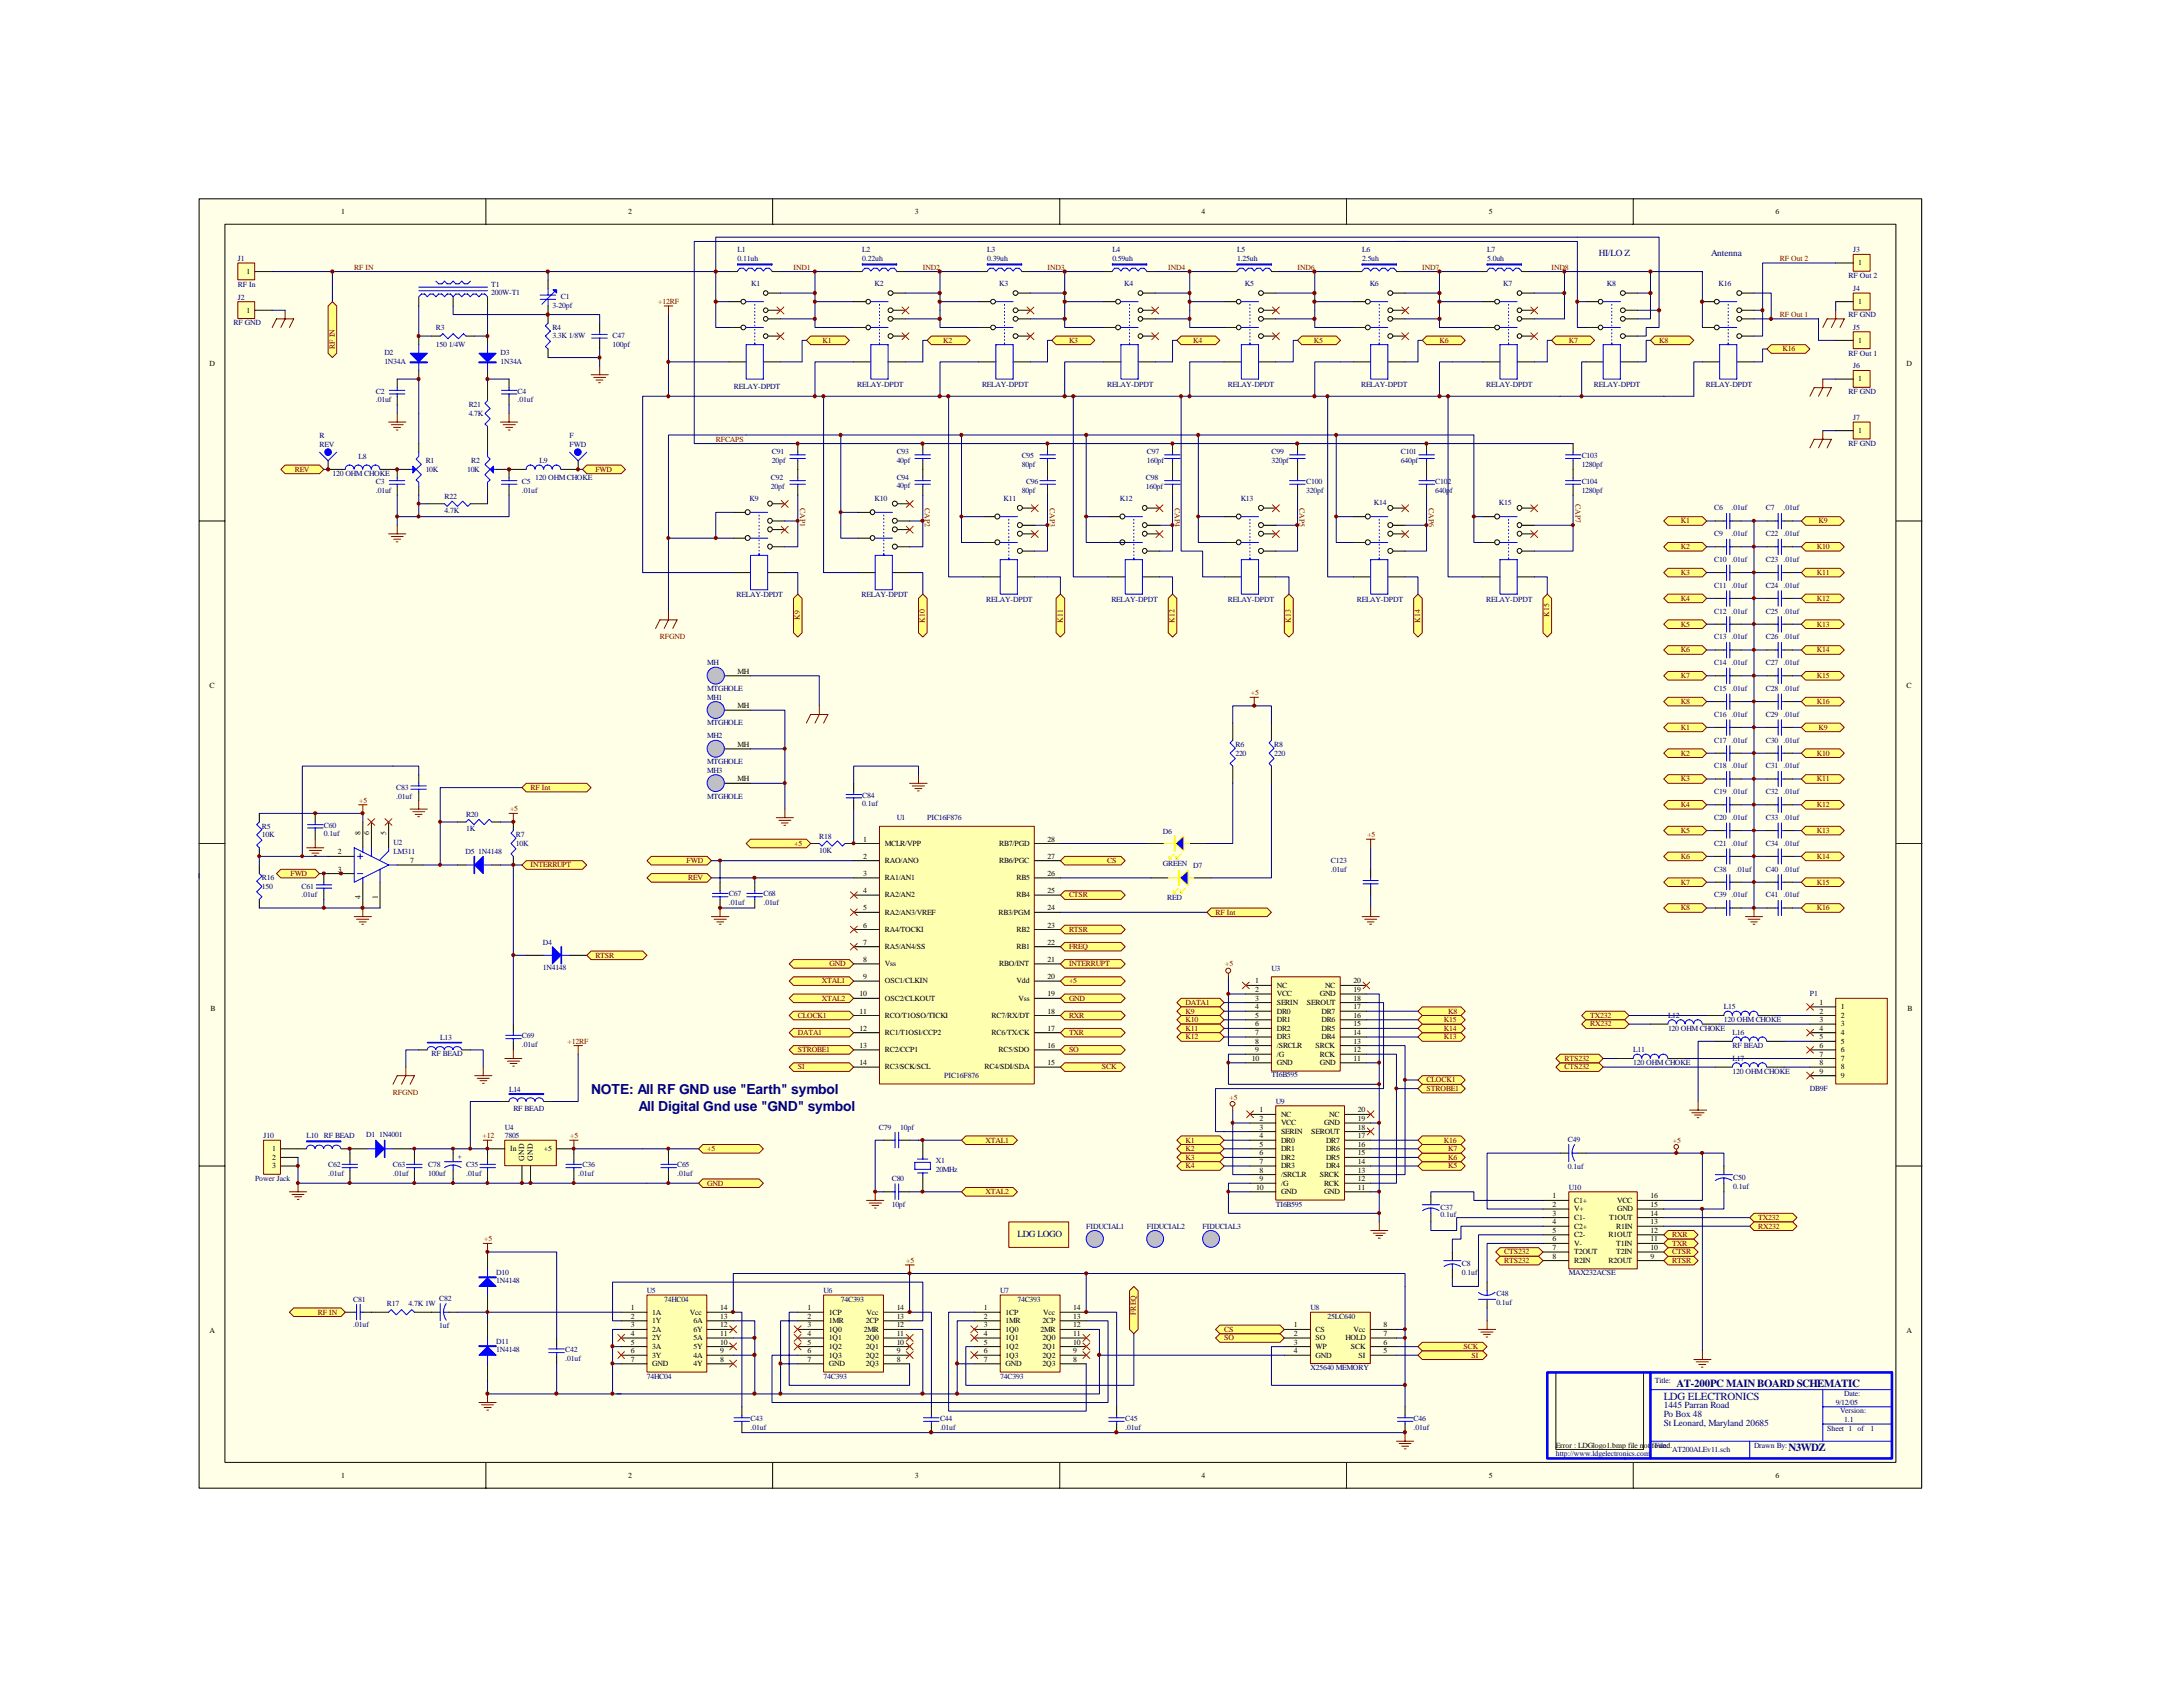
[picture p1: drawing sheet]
<svg xmlns="http://www.w3.org/2000/svg" width="279mm" height="216mm" viewBox="0 0 279 216" stroke-linecap="round" stroke-linejoin="round" font-family="sans-serif">
<defs><g id="words">
<g font-size="1.8" fill="#000080">
<text x="75.6" y="140">NOTE: All RF GND use &quot;Earth&quot; symbol</text>
<text x="81.7" y="142.2">All Digital Gnd use &quot;GND&quot; symbol</text>
</g>
<g font-size="1.4" fill="#000080">
<text x="212.9" y="179.1">LDG ELECTRONICS</text>
<text x="214.6" y="177.5">AT-200PC MAIN BOARD SCHEMATIC</text>
<text x="228.9" y="185.8">N3WDZ</text>
</g>
<g font-size="1.2" fill="#000080">
<text x="204.6" y="32.8">HI/LO Z</text>
<text x="219" y="32.8">Antenna</text>
<text x="130.2" y="158.3">LDG LOGO</text>
<text x="212.9" y="180.3">1445 Parran Road</text>
<text x="212.9" y="181.4">Po Box 48</text>
<text x="212.9" y="182.5">St Leonard, Maryland 20685</text>
</g>
<g font-size="1">
<text x="43.6" y="27.4">1</text>
<text x="80.4" y="27.4">2</text>
<text x="117.1" y="27.4">3</text>
<text x="153.8" y="27.4">4</text>
<text x="190.5" y="27.4">5</text>
<text x="227.2" y="27.4">6</text>
<text x="31.5" y="35.1">1</text>
<text x="237.8" y="34">1</text>
<text x="31.5" y="40">1</text>
<text x="237.8" y="38.9">1</text>
<text x="26.8" y="46.9">D</text>
<text x="237.8" y="43.9">1</text>
<text x="244" y="46.9">D</text>
<text x="237.8" y="48.8">1</text>
<text x="237.8" y="55.4">1</text>
<text x="26.8" y="88.1">C</text>
<text x="90.6" y="86.8">MH</text>
<text x="94.4" y="86.2">MH</text>
<text x="244" y="88.1">C</text>
<text x="90.6" y="91.2">MH</text>
<text x="94.4" y="90.6">MH</text>
<text x="94.4" y="95.6">MH</text>
<text x="90.6" y="96.1">MH</text>
<text x="90.6" y="100.5">MH</text>
<text x="94.4" y="100">MH</text>
<text x="46.1" y="106.8" transform="rotate(-90 46.1 106.8)">8</text>
<text x="47.2" y="106.8" transform="rotate(-90 47.2 106.8)">6</text>
<text x="49.4" y="106.8" transform="rotate(-90 49.4 106.8)">5</text>
<text x="110.5" y="107.7">1</text>
<text x="134.1" y="107.7">28</text>
<text x="43.2" y="109.3">2</text>
<text x="43.2" y="111.5">3</text>
<text x="52.5" y="110.4">7</text>
<text x="110.5" y="109.9">2</text>
<text x="110.5" y="112.1">3</text>
<text x="113.2" y="108.2">MCLR/VPP</text>
<text x="113.2" y="110.4">RAO/ANO</text>
<text x="113.2" y="112.6">RA1/AN1</text>
<text x="127.9" y="110.4">RB6/PGC</text>
<text x="127.9" y="108.2">RB7/PGD</text>
<text x="130.1" y="112.6">RB5</text>
<text x="134.1" y="112.1">26</text>
<text x="134.1" y="109.9">27</text>
<text x="46.1" y="115.1" transform="rotate(-90 46.1 115.1)">4</text>
<text x="48.3" y="115.1" transform="rotate(-90 48.3 115.1)">1</text>
<text x="110.5" y="114.3">4</text>
<text x="110.5" y="116.5">5</text>
<text x="110.5" y="118.7">6</text>
<text x="113.2" y="114.9">RA2/AN2</text>
<text x="113.2" y="117.1">RA2/AN3/VREF</text>
<text x="113.2" y="119.3">RA4/TOCKI</text>
<text x="127.8" y="117.1">RB3/PGM</text>
<text x="130.1" y="119.3">RB2</text>
<text x="130.1" y="114.9">RB4</text>
<text x="134.1" y="118.7">23</text>
<text x="134.1" y="114.3">25</text>
<text x="134.1" y="116.5">24</text>
<text x="110.5" y="120.9">7</text>
<text x="110.5" y="123.1">8</text>
<text x="110.5" y="125.3">9</text>
<text x="113.2" y="121.5">RA5/AN4/SS</text>
<text x="113.2" y="123.7">Vss</text>
<text x="113.2" y="125.9">OSC1/CLKIN</text>
<text x="127.9" y="123.7">RBO/INT</text>
<text x="130.1" y="125.9">Vdd</text>
<text x="130.1" y="121.5">RB1</text>
<text x="134.1" y="125.3">20</text>
<text x="134.1" y="120.9">22</text>
<text x="134.1" y="123.1">21</text>
<text x="160.7" y="125.9">1</text>
<text x="173.2" y="125.9">20</text>
<text x="26.9" y="129.4">B</text>
<text x="110" y="127.5">10</text>
<text x="110" y="129.7">11</text>
<text x="110" y="131.9">12</text>
<text x="113.2" y="128.1">OSC2/CLKOUT</text>
<text x="113.2" y="130.3">RCO/T1OSO/TICKI</text>
<text x="126.9" y="130.3">RC7/RX/DT</text>
<text x="130.3" y="128.1">Vss</text>
<text x="134.1" y="127.5">19</text>
<text x="134.1" y="131.9">17</text>
<text x="134.1" y="129.7">18</text>
<text x="160.7" y="127">2</text>
<text x="160.7" y="128.1">3</text>
<text x="160.7" y="129.2">4</text>
<text x="160.7" y="130.3">5</text>
<text x="160.7" y="131.4">6</text>
<text x="163.4" y="126.4">NC</text>
<text x="163.4" y="127.5">VCC</text>
<text x="163.4" y="128.6">SERIN</text>
<text x="163.4" y="129.7">DR0</text>
<text x="163.4" y="130.8">DR1</text>
<text x="163.4" y="131.9">DR2</text>
<text x="167.3" y="128.6">SEROUT</text>
<text x="168.9" y="127.5">GND</text>
<text x="169.1" y="131.9">DR5</text>
<text x="169.1" y="130.8">DR6</text>
<text x="169.1" y="129.7">DR7</text>
<text x="169.6" y="126.4">NC</text>
<text x="173.2" y="131.4">15</text>
<text x="173.2" y="130.3">16</text>
<text x="173.2" y="129.2">17</text>
<text x="173.2" y="128.1">18</text>
<text x="173.2" y="127">19</text>
<text x="232.9" y="128.6">1</text>
<text x="232.9" y="129.7">2</text>
<text x="232.9" y="130.8">3</text>
<text x="232.9" y="131.9">4</text>
<text x="235.6" y="129.2">1</text>
<text x="235.6" y="130.3">2</text>
<text x="235.6" y="131.4">3</text>
<text x="244.1" y="129.4">B</text>
<text x="110" y="134.1">13</text>
<text x="110" y="136.3">14</text>
<text x="113.2" y="132.5">RC1/T1OSI/CCP2</text>
<text x="113.2" y="134.7">RC2/CCP1</text>
<text x="113.2" y="136.9">RC3/SCK/SCL</text>
<text x="126" y="136.9">RC4/SDI/SDA</text>
<text x="126.9" y="132.5">RC6/TX/CK</text>
<text x="127.8" y="134.7">RC5/SDO</text>
<text x="134.1" y="134.1">16</text>
<text x="134.1" y="136.3">15</text>
<text x="160.2" y="135.8">10</text>
<text x="160.7" y="132.5">7</text>
<text x="160.7" y="133.6">8</text>
<text x="160.7" y="134.7">9</text>
<text x="163.4" y="133">DR3</text>
<text x="163.4" y="134.1">/SRCLR</text>
<text x="163.4" y="135.2">/G</text>
<text x="163.4" y="136.3">GND</text>
<text x="168.4" y="134.1">SRCK</text>
<text x="168.9" y="136.3">GND</text>
<text x="168.9" y="135.2">RCK</text>
<text x="169.1" y="133">DR4</text>
<text x="173.2" y="132.5">14</text>
<text x="173.2" y="133.6">13</text>
<text x="173.2" y="135.8">11</text>
<text x="173.2" y="134.7">12</text>
<text x="232.9" y="133">5</text>
<text x="232.9" y="134.1">6</text>
<text x="232.9" y="135.2">7</text>
<text x="232.9" y="136.3">8</text>
<text x="232.9" y="137.4">9</text>
<text x="235.6" y="132.5">4</text>
<text x="235.6" y="133.6">5</text>
<text x="235.6" y="134.7">6</text>
<text x="235.6" y="135.8">7</text>
<text x="235.6" y="136.9">8</text>
<text x="235.6" y="138">9</text>
<text x="161.2" y="142.4">1</text>
<text x="161.2" y="143.5">2</text>
<text x="164" y="142.9">NC</text>
<text x="170.1" y="142.9">NC</text>
<text x="173.8" y="143.5">19</text>
<text x="173.8" y="142.4">20</text>
<text x="34.8" y="147.3">1</text>
<text x="34.8" y="148.4">2</text>
<text x="34.8" y="149.5">3</text>
<text x="65.3" y="147.3">In</text>
<text x="67.1" y="148.5" transform="rotate(-90 67.1 148.5)">GND</text>
<text x="68.2" y="148.5" transform="rotate(-90 68.2 148.5)">GND</text>
<text x="69.6" y="147.3">+5</text>
<text x="161.2" y="144.6">3</text>
<text x="161.2" y="145.7">4</text>
<text x="161.2" y="146.8">5</text>
<text x="161.2" y="147.9">6</text>
<text x="161.2" y="149">7</text>
<text x="164" y="144">VCC</text>
<text x="164" y="145.1">SERIN</text>
<text x="164" y="146.2">DR0</text>
<text x="164" y="147.3">DR1</text>
<text x="164" y="148.4">DR2</text>
<text x="164" y="149.5">DR3</text>
<text x="167.8" y="145.1">SEROUT</text>
<text x="169.5" y="144">GND</text>
<text x="169.7" y="149.5">DR4</text>
<text x="169.7" y="148.4">DR5</text>
<text x="169.7" y="147.3">DR6</text>
<text x="169.7" y="146.2">DR7</text>
<text x="173.8" y="144.6">18</text>
<text x="173.8" y="149">14</text>
<text x="173.8" y="147.9">15</text>
<text x="173.8" y="146.8">16</text>
<text x="173.8" y="145.7">17</text>
<text x="160.8" y="152.3">10</text>
<text x="161.2" y="150.1">8</text>
<text x="161.2" y="151.2">9</text>
<text x="164" y="150.6">/SRCLR</text>
<text x="164" y="151.7">/G</text>
<text x="164" y="152.8">GND</text>
<text x="168.9" y="150.6">SRCK</text>
<text x="169.5" y="152.8">GND</text>
<text x="169.5" y="151.7">RCK</text>
<text x="173.8" y="152.3">11</text>
<text x="173.8" y="151.2">12</text>
<text x="173.8" y="150.1">13</text>
<text x="198.7" y="153.4">1</text>
<text x="198.7" y="154.5">2</text>
<text x="198.7" y="155.6">3</text>
<text x="201.5" y="153.9">C1+</text>
<text x="201.5" y="155">V+</text>
<text x="207" y="155">GND</text>
<text x="207" y="153.9">VCC</text>
<text x="211.2" y="155.6">14</text>
<text x="211.2" y="154.5">15</text>
<text x="211.2" y="153.4">16</text>
<text x="198.7" y="156.7">4</text>
<text x="198.7" y="157.8">5</text>
<text x="198.7" y="158.9">6</text>
<text x="198.7" y="160">7</text>
<text x="198.7" y="161.1">8</text>
<text x="201.5" y="156.1">C1-</text>
<text x="201.5" y="157.2">C2+</text>
<text x="201.5" y="158.3">C2-</text>
<text x="201.5" y="159.4">V-</text>
<text x="201.5" y="160.5">T2OUT</text>
<text x="201.5" y="161.6">R2IN</text>
<text x="205.9" y="161.6">R2OUT</text>
<text x="205.9" y="158.3">R1OUT</text>
<text x="206" y="156.1">T1OUT</text>
<text x="206.8" y="160.5">T2IN</text>
<text x="206.8" y="159.4">T1IN</text>
<text x="206.8" y="157.2">R1IN</text>
<text x="211.2" y="160">10</text>
<text x="211.2" y="158.9">11</text>
<text x="211.2" y="156.7">13</text>
<text x="211.2" y="161.1">9</text>
<text x="211.2" y="157.8">12</text>
<text x="80.7" y="167.7">1</text>
<text x="92.2" y="167.7">14</text>
<text x="103.3" y="167.7">1</text>
<text x="114.8" y="167.7">14</text>
<text x="125.9" y="167.7">1</text>
<text x="137.4" y="167.7">14</text>
<text x="26.8" y="170.6">A</text>
<text x="80.7" y="168.8">2</text>
<text x="80.7" y="169.9">3</text>
<text x="80.7" y="171">4</text>
<text x="80.7" y="172.1">5</text>
<text x="80.7" y="173.2">6</text>
<text x="83.5" y="168.2">1A</text>
<text x="83.5" y="169.3">1Y</text>
<text x="83.5" y="170.4">2A</text>
<text x="83.5" y="171.5">2Y</text>
<text x="83.5" y="172.6">3A</text>
<text x="83.5" y="173.7">3Y</text>
<text x="88.3" y="168.2">Vcc</text>
<text x="88.8" y="173.7">4A</text>
<text x="88.8" y="172.6">5Y</text>
<text x="88.8" y="171.5">5A</text>
<text x="88.8" y="170.4">6Y</text>
<text x="88.8" y="169.3">6A</text>
<text x="92.2" y="173.2">9</text>
<text x="92.2" y="172.1">10</text>
<text x="92.2" y="171">11</text>
<text x="92.2" y="169.9">12</text>
<text x="92.2" y="168.8">13</text>
<text x="103.3" y="168.8">2</text>
<text x="103.3" y="169.9">3</text>
<text x="103.3" y="171">4</text>
<text x="103.3" y="172.1">5</text>
<text x="103.3" y="173.2">6</text>
<text x="106.1" y="168.2">1CP</text>
<text x="106.1" y="169.3">1MR</text>
<text x="106.1" y="170.4">1Q0</text>
<text x="106.1" y="171.5">1Q1</text>
<text x="106.1" y="172.6">1Q2</text>
<text x="106.1" y="173.7">1Q3</text>
<text x="110.6" y="170.4">2MR</text>
<text x="110.8" y="173.7">2Q2</text>
<text x="110.8" y="172.6">2Q1</text>
<text x="110.8" y="171.5">2Q0</text>
<text x="110.8" y="169.3">2CP</text>
<text x="110.9" y="168.2">Vcc</text>
<text x="114.8" y="169.9">12</text>
<text x="114.8" y="173.2">9</text>
<text x="114.8" y="172.1">10</text>
<text x="114.8" y="171">11</text>
<text x="114.8" y="168.8">13</text>
<text x="125.9" y="168.8">2</text>
<text x="125.9" y="169.9">3</text>
<text x="125.9" y="171">4</text>
<text x="125.9" y="172.1">5</text>
<text x="125.9" y="173.2">6</text>
<text x="128.7" y="168.2">1CP</text>
<text x="128.7" y="169.3">1MR</text>
<text x="128.7" y="170.4">1Q0</text>
<text x="128.7" y="171.5">1Q1</text>
<text x="128.7" y="172.6">1Q2</text>
<text x="128.7" y="173.7">1Q3</text>
<text x="133.2" y="170.4">2MR</text>
<text x="133.4" y="173.7">2Q2</text>
<text x="133.4" y="172.6">2Q1</text>
<text x="133.4" y="171.5">2Q0</text>
<text x="133.4" y="169.3">2CP</text>
<text x="133.5" y="168.2">Vcc</text>
<text x="137.4" y="169.9">12</text>
<text x="137.4" y="173.2">9</text>
<text x="137.4" y="172.1">10</text>
<text x="137.4" y="171">11</text>
<text x="137.4" y="168.8">13</text>
<text x="165.6" y="169.9">1</text>
<text x="165.6" y="171">2</text>
<text x="165.6" y="172.1">3</text>
<text x="165.6" y="173.2">4</text>
<text x="168.4" y="170.4">CS</text>
<text x="168.4" y="171.5">SO</text>
<text x="168.4" y="172.6">WP</text>
<text x="168.4" y="173.7">GND</text>
<text x="172.2" y="171.5">HOLD</text>
<text x="172.9" y="172.6">SCK</text>
<text x="173.2" y="170.4">Vcc</text>
<text x="173.9" y="173.7">SI</text>
<text x="177.1" y="169.9">8</text>
<text x="177.1" y="172.1">6</text>
<text x="177.1" y="173.2">5</text>
<text x="177.1" y="171">7</text>
<text x="244" y="170.6">A</text>
<text x="80.7" y="174.3">7</text>
<text x="83.5" y="174.8">GND</text>
<text x="88.8" y="174.8">4Y</text>
<text x="92.2" y="174.3">8</text>
<text x="103.3" y="174.3">7</text>
<text x="106.1" y="174.8">GND</text>
<text x="110.8" y="174.8">2Q3</text>
<text x="114.8" y="174.3">8</text>
<text x="125.9" y="174.3">7</text>
<text x="128.7" y="174.8">GND</text>
<text x="133.4" y="174.8">2Q3</text>
<text x="137.4" y="174.3">8</text>
<text x="199.1" y="185.3">Error : LDGlogo1.bmp file not found.</text>
<text x="43.6" y="189.1">1</text>
<text x="80.4" y="189.1">2</text>
<text x="117.1" y="189.1">3</text>
<text x="153.8" y="189.1">4</text>
<text x="190.5" y="189.1">5</text>
<text x="227.2" y="189.1">6</text>
</g>
<g font-size="1" fill="#000080">
<text x="30.4" y="33.4">J1</text>
<text x="94.4" y="32.3">L1</text>
<text x="94.4" y="33.4">0.11uh</text>
<text x="110.4" y="32.3">L2</text>
<text x="110.4" y="33.4">0.22uh</text>
<text x="126.4" y="32.3">L3</text>
<text x="126.4" y="33.4">0.39uh</text>
<text x="142.4" y="32.3">L4</text>
<text x="142.4" y="33.4">0.59uh</text>
<text x="158.3" y="32.3">L5</text>
<text x="158.3" y="33.4">1.25uh</text>
<text x="174.3" y="32.3">L6</text>
<text x="174.3" y="33.4">2.5uh</text>
<text x="190.3" y="32.3">L7</text>
<text x="190.3" y="33.4">5.0uh</text>
<text x="236.6" y="35.6">RF Out 2</text>
<text x="237.2" y="32.3">J3</text>
<text x="29.9" y="41.7">RF GND</text>
<text x="30.4" y="36.7">RF In</text>
<text x="30.4" y="38.4">J2</text>
<text x="62.9" y="36.7">T1</text>
<text x="62.9" y="37.8">200W-T1</text>
<text x="70.7" y="39.4">3-20pf</text>
<text x="71.8" y="38.3">C1</text>
<text x="96.1" y="36.6">K1</text>
<text x="111.9" y="36.6">K2</text>
<text x="127.9" y="36.6">K3</text>
<text x="143.9" y="36.6">K4</text>
<text x="159.3" y="36.6">K5</text>
<text x="175.3" y="36.6">K6</text>
<text x="192.4" y="36.6">K7</text>
<text x="205.7" y="36.6">K8</text>
<text x="220" y="36.6">K16</text>
<text x="236.6" y="40.6">RF GND</text>
<text x="237.2" y="37.3">J4</text>
<text x="49.2" y="45.4">D2</text>
<text x="49.2" y="46.5">1N34A</text>
<text x="55.8" y="42.2">R3</text>
<text x="55.8" y="44.4">150 1/4W</text>
<text x="64.1" y="45.4">D3</text>
<text x="64.1" y="46.5">1N34A</text>
<text x="70.7" y="42.2">R4</text>
<text x="70.7" y="43.3">3.3K 1/8W</text>
<text x="78.4" y="43.3">C47</text>
<text x="78.4" y="44.4">100pf</text>
<text x="236.6" y="45.5">RF Out 1</text>
<text x="237.2" y="42.2">J5</text>
<text x="237.2" y="47.2">J6</text>
<text x="48.1" y="50.4">C2</text>
<text x="48.1" y="51.5">.01uf</text>
<text x="60" y="52.1">R21</text>
<text x="60" y="53.2">4.7K</text>
<text x="66.3" y="50.4">C4</text>
<text x="66.3" y="51.5">.01uf</text>
<text x="93.9" y="49.8">RELAY-DPDT</text>
<text x="109.7" y="49.5">RELAY-DPDT</text>
<text x="125.7" y="49.5">RELAY-DPDT</text>
<text x="141.7" y="49.5">RELAY-DPDT</text>
<text x="157.1" y="49.5">RELAY-DPDT</text>
<text x="174.2" y="49.5">RELAY-DPDT</text>
<text x="190.2" y="49.5">RELAY-DPDT</text>
<text x="204" y="49.5">RELAY-DPDT</text>
<text x="218.3" y="49.5">RELAY-DPDT</text>
<text x="236.6" y="50.5">RF GND</text>
<text x="237.2" y="53.8">J7</text>
<text x="40.9" y="56.1">R</text>
<text x="40.9" y="57.2">REV</text>
<text x="45.9" y="58.7">L8</text>
<text x="54.5" y="59.3">R1</text>
<text x="60.3" y="59.3">R2</text>
<text x="69" y="59.3">L9</text>
<text x="72.9" y="56.1">F</text>
<text x="72.9" y="57.2">FWD</text>
<text x="98.8" y="58.2">C91</text>
<text x="98.8" y="59.3">20pf</text>
<text x="114.8" y="58.2">C93</text>
<text x="114.8" y="59.3">40pf</text>
<text x="130.8" y="58.6">C95</text>
<text x="130.8" y="59.7">80pf</text>
<text x="146.8" y="58.2">C97</text>
<text x="146.8" y="59.3">160pf</text>
<text x="162.7" y="58.2">C99</text>
<text x="162.7" y="59.3">320pf</text>
<text x="179.3" y="58.2">C101</text>
<text x="179.3" y="59.3">640pf</text>
<text x="202.4" y="58.6">C103</text>
<text x="202.4" y="59.7">1280pf</text>
<text x="236.6" y="57.1">RF GND</text>
<text x="42.5" y="60.9">120 OHM CHOKE</text>
<text x="48.1" y="61.9">C3</text>
<text x="48.1" y="63">.01uf</text>
<text x="54.5" y="60.4">10K</text>
<text x="56.9" y="63.9">R22</text>
<text x="56.9" y="65.7">4.7K</text>
<text x="59.8" y="60.4">10K</text>
<text x="66.8" y="61.9">C5</text>
<text x="66.8" y="63">.01uf</text>
<text x="68.5" y="61.5">120 OHM CHOKE</text>
<text x="95.9" y="64.1">K9</text>
<text x="98.7" y="61.5">C92</text>
<text x="98.7" y="62.6">20pf</text>
<text x="111.9" y="64.1">K10</text>
<text x="114.8" y="61.4">C94</text>
<text x="114.8" y="62.5">40pf</text>
<text x="128.4" y="64.1">K11</text>
<text x="130.8" y="63">80pf</text>
<text x="131.3" y="61.9">C96</text>
<text x="143.3" y="64.1">K12</text>
<text x="146.6" y="61.5">C98</text>
<text x="146.6" y="62.6">160pf</text>
<text x="158.8" y="64.1">K13</text>
<text x="167.2" y="61.9">C100</text>
<text x="167.2" y="63">320pf</text>
<text x="175.9" y="64.7">K14</text>
<text x="183.7" y="61.9">C102</text>
<text x="183.7" y="63">640pf</text>
<text x="191.9" y="64.7">K15</text>
<text x="202.4" y="61.9">C104</text>
<text x="202.4" y="63">1280pf</text>
<text x="219.4" y="65.3">C6</text>
<text x="221.6" y="65.3">.01uf</text>
<text x="226" y="65.3">C7</text>
<text x="228.3" y="65.3">.01uf</text>
<text x="219.4" y="71.9">C10 .01uf</text>
<text x="219.4" y="68.6">C9</text>
<text x="221.6" y="68.6">.01uf</text>
<text x="226" y="68.6">C22 .01uf</text>
<text x="226" y="71.9">C23 .01uf</text>
<text x="94.3" y="76.5">RELAY-DPDT</text>
<text x="110.3" y="76.5">RELAY-DPDT</text>
<text x="126.2" y="77">RELAY-DPDT</text>
<text x="142.2" y="77">RELAY-DPDT</text>
<text x="157.1" y="77">RELAY-DPDT</text>
<text x="173.7" y="77">RELAY-DPDT</text>
<text x="190.2" y="77">RELAY-DPDT</text>
<text x="219.4" y="75.2">C11 .01uf</text>
<text x="226" y="75.2">C24 .01uf</text>
<text x="219.4" y="81.8">C13 .01uf</text>
<text x="219.4" y="78.5">C12 .01uf</text>
<text x="226" y="78.5">C25 .01uf</text>
<text x="226" y="81.8">C26 .01uf</text>
<text x="90.5" y="85.1">MH</text>
<text x="90.5" y="88.4">MTGHOLE</text>
<text x="90.5" y="89.5">MH1</text>
<text x="219.4" y="88.4">C15 .01uf</text>
<text x="219.4" y="85.1">C14 .01uf</text>
<text x="226" y="85.1">C27 .01uf</text>
<text x="226" y="88.4">C28 .01uf</text>
<text x="90.5" y="92.8">MTGHOLE</text>
<text x="90.5" y="94.5">MH2</text>
<text x="158.1" y="95.6">R6</text>
<text x="163.1" y="95.6">R8</text>
<text x="219.4" y="95">C17 .01uf</text>
<text x="219.4" y="91.7">C16 .01uf</text>
<text x="226" y="91.7">C29 .01uf</text>
<text x="226" y="95">C30 .01uf</text>
<text x="50.7" y="101.1">C83</text>
<text x="90.5" y="97.8">MTGHOLE</text>
<text x="90.5" y="98.9">MH3</text>
<text x="158.1" y="96.7">220</text>
<text x="163.1" y="96.7">220</text>
<text x="219.4" y="101.6">C19 .01uf</text>
<text x="219.4" y="98.3">C18 .01uf</text>
<text x="226" y="98.3">C31 .01uf</text>
<text x="226" y="101.6">C32 .01uf</text>
<text x="33.5" y="106">R5</text>
<text x="33.5" y="107.1">10K</text>
<text x="41.4" y="105.9">C60</text>
<text x="41.4" y="107">0.1uf</text>
<text x="50.7" y="102.2">.01uf</text>
<text x="59.6" y="104.6">R20</text>
<text x="59.6" y="106.4">1K</text>
<text x="66" y="107.1">R7</text>
<text x="90.5" y="102.2">MTGHOLE</text>
<text x="104.9" y="107.4">R18</text>
<text x="110.4" y="102.1">C84</text>
<text x="110.4" y="103.2">0.1uf</text>
<text x="114.8" y="104.9">U1</text>
<text x="118.7" y="104.9">PIC16F876</text>
<text x="148.8" y="106.7">D6</text>
<text x="219.4" y="104.9">C20 .01uf</text>
<text x="226" y="104.9">C33 .01uf</text>
<text x="33.5" y="112.6">R16</text>
<text x="33.5" y="113.7">150</text>
<text x="38.6" y="113.7">C61</text>
<text x="50.4" y="108.1">U2</text>
<text x="50.4" y="109.3">LM311</text>
<text x="59.6" y="109.3">D5 1N4148</text>
<text x="66" y="108.2">10K</text>
<text x="104.9" y="109.1">10K</text>
<text x="148.8" y="110.8">GREEN</text>
<text x="152.7" y="111.1">D7</text>
<text x="170.3" y="110.4">C123</text>
<text x="170.3" y="111.5">.01uf</text>
<text x="219.4" y="111.5">C38</text>
<text x="219.4" y="108.2">C21 .01uf</text>
<text x="222.2" y="111.5">.01uf</text>
<text x="226" y="111.5">C40 .01uf</text>
<text x="226" y="108.2">C34 .01uf</text>
<text x="38.6" y="114.9">.01uf</text>
<text x="93.3" y="114.7">C67</text>
<text x="93.3" y="115.8">.01uf</text>
<text x="97.7" y="114.7">C68</text>
<text x="97.7" y="115.8">.01uf</text>
<text x="149.4" y="115.2">RED</text>
<text x="219.4" y="114.9">C39 .01uf</text>
<text x="226" y="114.9">C41 .01uf</text>
<text x="69.5" y="120.9">D4</text>
<text x="69.5" y="124.1">1N4148</text>
<text x="162.7" y="124.2">U3</text>
<text x="213.5" y="130.3">L12</text>
<text x="213.5" y="131.9">120 OHM CHOKE</text>
<text x="220.6" y="129.2">L15</text>
<text x="220.6" y="130.8">120 OHM CHOKE</text>
<text x="231.6" y="127.5">P1</text>
<text x="55.2" y="135.1">RF BEAD</text>
<text x="56.3" y="133.1">L13</text>
<text x="66.8" y="132.9">C69</text>
<text x="66.8" y="134">.01uf</text>
<text x="120.9" y="138">PIC16F876</text>
<text x="162.7" y="137.8">TI6B595</text>
<text x="209" y="134.7">L11</text>
<text x="209" y="136.3">120 OHM CHOKE</text>
<text x="221.7" y="132.5">L16</text>
<text x="221.7" y="134.1">RF BEAD</text>
<text x="221.7" y="135.8">L17</text>
<text x="221.7" y="137.4">120 OHM CHOKE</text>
<text x="65.2" y="139.7">L14</text>
<text x="65.7" y="142.2">RF BEAD</text>
<text x="163.3" y="141.3">U9</text>
<text x="231.6" y="139.6">DB9F</text>
<text x="33.7" y="145.7">J10</text>
<text x="39.2" y="145.7">L10 RF BEAD</text>
<text x="42" y="149.4">C62</text>
<text x="46.9" y="145.5">D1 1N4001</text>
<text x="50.3" y="149.4">C63</text>
<text x="54.8" y="149.4">C78</text>
<text x="58.5" y="148.4">+</text>
<text x="59.6" y="149.4">C35</text>
<text x="64.6" y="144.6">U4</text>
<text x="64.6" y="145.7">7805</text>
<text x="74.5" y="149.4">C36</text>
<text x="86.7" y="149.4">C65</text>
<text x="112.5" y="144.6">C79</text>
<text x="115.2" y="144.6">10pf</text>
<text x="119.8" y="148.8">X1</text>
<text x="119.8" y="149.9">20MHz</text>
<text x="200.7" y="146.1">C49</text>
<text x="200.7" y="149.6">0.1uf</text>
<text x="32.6" y="151.2">Power Jack</text>
<text x="42" y="150.5">.01uf</text>
<text x="50.3" y="150.5">.01uf</text>
<text x="54.8" y="150.5">100uf</text>
<text x="59.6" y="150.5">.01uf</text>
<text x="74" y="150.5">.01uf</text>
<text x="86.7" y="150.5">.01uf</text>
<text x="114.1" y="151.2">C80</text>
<text x="114.1" y="154.5">10pf</text>
<text x="163.3" y="154.5">TI6B595</text>
<text x="184.4" y="154.8">C37</text>
<text x="184.4" y="155.8">0.1uf</text>
<text x="200.8" y="152.3">U10</text>
<text x="221.8" y="151">C50</text>
<text x="221.8" y="152.1">0.1uf</text>
<text x="139" y="157.2">FIDUCIAL1</text>
<text x="146.8" y="157.2">FIDUCIAL2</text>
<text x="153.9" y="157.2">FIDUCIAL3</text>
<text x="45.2" y="166.6">C81</text>
<text x="49.5" y="167.1">R17</text>
<text x="52.3" y="167.1">4.7K 1W</text>
<text x="56.2" y="166.5">C82</text>
<text x="63.5" y="163.2">D10</text>
<text x="63.5" y="164.3">1N4148</text>
<text x="82.8" y="165.5">U5</text>
<text x="85" y="166.6">74HC04</text>
<text x="105.4" y="165.5">U6</text>
<text x="107.6" y="166.6">74C393</text>
<text x="128" y="165.5">U7</text>
<text x="130.2" y="166.6">74C393</text>
<text x="167.7" y="167.7">U8</text>
<text x="187.1" y="162.1">C8</text>
<text x="187.1" y="163.2">0.1uf</text>
<text x="191.5" y="165.9">C48</text>
<text x="191.5" y="167">0.1uf</text>
<text x="200.8" y="163.2">MAX232ACSE</text>
<text x="45.2" y="169.9">.01uf</text>
<text x="56.2" y="170">1uf</text>
<text x="63.5" y="172">D11</text>
<text x="63.5" y="173.1">1N4148</text>
<text x="72.3" y="173.1">C42</text>
<text x="169.9" y="168.8">25LC640</text>
<text x="72.3" y="174.2">.01uf</text>
<text x="82.8" y="176.5">74HC04</text>
<text x="105.4" y="176.5">74C393</text>
<text x="128" y="176.5">74C393</text>
<text x="167.7" y="175.4">X25640 MEMORY</text>
<text x="211.8" y="177">Title:</text>
<text x="235" y="179.8">9/12/05</text>
<text x="236.1" y="178.7">Date:</text>
<text x="96.1" y="181.9">C43</text>
<text x="96.1" y="183">.01uf</text>
<text x="120.3" y="181.9">C44</text>
<text x="120.3" y="183">.01uf</text>
<text x="144" y="181.9">C45</text>
<text x="144" y="183">.01uf</text>
<text x="180.9" y="181.9">C46</text>
<text x="180.9" y="183">.01uf</text>
<text x="211.8" y="185.3">File:</text>
<text x="214" y="185.8">AT200ALEv11.sch</text>
<text x="224.5" y="185.3">Drawn By:</text>
<text x="233.8" y="183.1">Sheet 1 of</text>
<text x="235.5" y="180.9">Version:</text>
<text x="236.1" y="182">1.1</text>
<text x="239.4" y="183.1">1</text>
<text x="199.1" y="186.4">http://www.ldgelectronics.com</text>
</g>
<g font-size="1" fill="#800000">
<text x="45.3" y="34.5">RF IN</text>
<text x="101.6" y="34.5">IND1</text>
<text x="118.1" y="34.5">IND2</text>
<text x="134.1" y="34.5">IND3</text>
<text x="149.5" y="34.5">IND4</text>
<text x="166.1" y="34.5">IND6</text>
<text x="182" y="34.5">IND7</text>
<text x="198.6" y="34.5">IND8</text>
<text x="227.8" y="33.4">RF Out 2</text>
<text x="84.2" y="38.9">+12RF</text>
<text x="227.8" y="40.6">RF Out 1</text>
<text x="42.8" y="44.7" transform="rotate(-90 42.8 44.7)">RF IN</text>
<text x="105.3" y="43.9">K1</text>
<text x="120.7" y="43.9">K2</text>
<text x="136.8" y="43.9">K3</text>
<text x="152.7" y="43.9">K4</text>
<text x="168.1" y="43.9">K5</text>
<text x="184.2" y="43.9">K6</text>
<text x="200.8" y="43.9">K7</text>
<text x="212.3" y="43.9">K8</text>
<text x="228.1" y="45">K16</text>
<text x="91.6" y="56.5">RFCAPS</text>
<text x="37.7" y="60.4">REV</text>
<text x="76.2" y="60.4">FWD</text>
<text x="102.4" y="65" transform="rotate(90 102.4 65)">CAP1</text>
<text x="118.4" y="65" transform="rotate(90 118.4 65)">CAP2</text>
<text x="134.4" y="65" transform="rotate(90 134.4 65)">CAP3</text>
<text x="150.4" y="65" transform="rotate(90 150.4 65)">CAP4</text>
<text x="166.3" y="65" transform="rotate(90 166.3 65)">CAP5</text>
<text x="182.9" y="65" transform="rotate(90 182.9 65)">CAP6</text>
<text x="201.6" y="64.5" transform="rotate(90 201.6 64.5)">CAP7</text>
<text x="215.1" y="67">K1</text>
<text x="215.1" y="70.3">K2</text>
<text x="232.5" y="70.3">K10</text>
<text x="232.7" y="67">K9</text>
<text x="215.1" y="76.9">K4</text>
<text x="215.1" y="73.6">K3</text>
<text x="232.5" y="76.9">K12</text>
<text x="232.5" y="73.6">K11</text>
<text x="84.5" y="81.8">RFGND</text>
<text x="102.4" y="79.3" transform="rotate(-90 102.4 79.3)">K9</text>
<text x="118.4" y="79.7" transform="rotate(-90 118.4 79.7)">K10</text>
<text x="136" y="79.7" transform="rotate(-90 136 79.7)">K11</text>
<text x="150.3" y="79.7" transform="rotate(-90 150.3 79.7)">K12</text>
<text x="165.2" y="79.7" transform="rotate(-90 165.2 79.7)">K13</text>
<text x="181.8" y="79.7" transform="rotate(-90 181.8 79.7)">K14</text>
<text x="198.3" y="78.9" transform="rotate(-90 198.3 78.9)">K15</text>
<text x="215.1" y="83.5">K6</text>
<text x="215.1" y="80.2">K5</text>
<text x="232.5" y="83.5">K14</text>
<text x="232.5" y="80.2">K13</text>
<text x="160.1" y="89">+5</text>
<text x="215.1" y="86.8">K7</text>
<text x="232.5" y="86.8">K15</text>
<text x="215.1" y="90.1">K8</text>
<text x="215.1" y="93.4">K1</text>
<text x="232.5" y="90.1">K16</text>
<text x="232.7" y="93.4">K9</text>
<text x="67.9" y="101.1">RF Int</text>
<text x="215.1" y="100">K3</text>
<text x="215.1" y="96.7">K2</text>
<text x="232.5" y="100">K11</text>
<text x="232.5" y="96.7">K10</text>
<text x="46" y="102.7">+5</text>
<text x="65.3" y="103.8">+5</text>
<text x="175" y="107.1">+5</text>
<text x="215.1" y="103.3">K4</text>
<text x="215.1" y="106.6">K5</text>
<text x="232.5" y="106.6">K13</text>
<text x="232.5" y="103.3">K12</text>
<text x="37.2" y="112.1">FWD</text>
<text x="67.9" y="111">INTERRUPT</text>
<text x="87.9" y="110.4">FWD</text>
<text x="88.1" y="112.6">REV</text>
<text x="101.6" y="108.2">+5</text>
<text x="141.7" y="110.4">CS</text>
<text x="215.1" y="113.2">K7</text>
<text x="215.1" y="109.9">K6</text>
<text x="232.5" y="113.2">K15</text>
<text x="232.5" y="109.9">K14</text>
<text x="136.8" y="119.3">RTSR</text>
<text x="136.8" y="114.9">CTSR</text>
<text x="155.6" y="117.1">RF Int</text>
<text x="215.1" y="116.5">K8</text>
<text x="232.5" y="116.5">K16</text>
<text x="76.2" y="122.6">RTSR</text>
<text x="105.2" y="125.9">XTAL1</text>
<text x="106.2" y="123.7">GND</text>
<text x="136.8" y="121.5">FREQ</text>
<text x="136.8" y="125.9">+5</text>
<text x="136.8" y="123.7">INTERRUPT</text>
<text x="156.8" y="123.7">+5</text>
<text x="102.1" y="130.3">CLOCK1</text>
<text x="105.2" y="128.1">XTAL2</text>
<text x="136.8" y="128.1">GND</text>
<text x="136.8" y="130.3">RXR</text>
<text x="151.7" y="130.8">K10</text>
<text x="151.7" y="131.9">K11</text>
<text x="151.7" y="128.6">DATA1</text>
<text x="151.7" y="129.7">K9</text>
<text x="184.8" y="131.9">K14</text>
<text x="184.8" y="130.8">K15</text>
<text x="185.3" y="129.7">K8</text>
<text x="203.5" y="130.3">TX232</text>
<text x="203.5" y="131.4">RX232</text>
<text x="72.6" y="133.6">+12RF</text>
<text x="102.1" y="132.5">DATA1</text>
<text x="102.1" y="134.7">STROBE1</text>
<text x="102.1" y="136.9">SI</text>
<text x="136.8" y="134.7">SO</text>
<text x="136.8" y="132.5">TXR</text>
<text x="141" y="136.9">SCK</text>
<text x="151.7" y="133">K12</text>
<text x="184.8" y="133">K13</text>
<text x="200.2" y="136.9">CTS232</text>
<text x="200.2" y="135.8">RTS232</text>
<text x="50.3" y="140.2">RFGND</text>
<text x="157.4" y="140.7">+5</text>
<text x="182.6" y="139.6">STROBE1</text>
<text x="182.6" y="138.5">CLOCK1</text>
<text x="61.8" y="145.7">+12</text>
<text x="73" y="145.7">+5</text>
<text x="90.5" y="147.3">+5</text>
<text x="126.2" y="146.2">XTAL1</text>
<text x="151.7" y="146.2">K1</text>
<text x="151.7" y="147.3">K2</text>
<text x="151.7" y="148.4">K3</text>
<text x="151.7" y="149.5">K4</text>
<text x="184.8" y="146.2">K16</text>
<text x="185.3" y="149.5">K5</text>
<text x="185.3" y="148.4">K6</text>
<text x="185.3" y="147.3">K7</text>
<text x="214.1" y="146.2">+5</text>
<text x="90.5" y="151.7">GND</text>
<text x="126.2" y="152.8">XTAL2</text>
<text x="62" y="158.9">+5</text>
<text x="116" y="161.6">+5</text>
<text x="192.5" y="160.5">CTS232</text>
<text x="192.5" y="161.6">RTS232</text>
<text x="214" y="158.3">RXR</text>
<text x="214" y="159.4">TXR</text>
<text x="214" y="161.6">RTSR</text>
<text x="214" y="160.5">CTSR</text>
<text x="225" y="156.1">TX232</text>
<text x="225" y="157.2">RX232</text>
<text x="40.7" y="168.2">RF IN</text>
<text x="145.4" y="168.3" transform="rotate(-90 145.4 168.3)">FREQ</text>
<text x="156.7" y="171.5">SO</text>
<text x="156.7" y="170.4">CS</text>
<text x="187.3" y="172.6">SCK</text>
<text x="188.3" y="173.7">SI</text>
</g>
</g></defs>
<path d="M25.5 25.4h220.5v165.1h-220.5z" fill="#ffffe8"/>
<g fill="none" stroke="#000" stroke-width=".13">
<path d="M25.5 25.4h220.5v165.1h-220.5zM28.8 28.7h213.9v158.5h-213.9zM62.2 25.4v3.3M93.3 34.8h1.1M98.8 34.8h1.1M98.9 25.4v3.3M109.3 34.8h1.1M114.8 34.8h1.1M125.3 34.8h1.1M130.8 34.8h1.1M135.6 25.4v3.3M141.3 34.8h1.1"/>
<path d="M146.8 34.8h1.1M157.2 34.8h1.1M162.7 34.8h1.1M172.3 25.4v3.3M173.2 34.8h1.1M178.7 34.8h1.1M189.2 34.8h1.1M194.7 34.8h1.1M209 25.4v3.3M55.2 43h1.1M59.6 43h1.1M70.1 40.3v1.1"/>
<path d="M70.1 44.7v1.1M76.8 41.4v1.1M76.8 43.6v1.1M102.1 56.8v1.1M102.1 59v1.1M118.1 56.8v1.1M118.1 59v1.1M134.1 56.8v1.1M134.1 59v1.1M150.1 56.8v1.1M150.1 59v1.1M182.6 56.8v1.1"/>
<path d="M182.6 59v1.1M25.5 66.7h3.3M201.3 60.1v1.1M201.3 62.3v1.1M242.7 66.7h3.3M25.5 107.9h3.3M242.7 107.9h3.3M25.5 149.2h3.3M118.1 145.9v2.2M118.1 150.3v2.2M242.7 149.2h3.3M62.2 187.2v3.3"/>
<path d="M98.9 187.2v3.3M135.6 187.2v3.3M172.3 187.2v3.3M209 187.2v3.3"/>
</g>
<g fill="none" stroke="#800000" stroke-width=".13">
<path d="M49.7 54h2.2M50.1 54.4h1.5M50.4 54.7h.9M50.7 55h.2M50.8 52.9v1.1M64.1 54h2.2M64.4 54.4h1.6M64.7 54.7h.9M65.1 55h.2M65.2 52.9v1.1M75.6 48h2.3M76 48.3h1.5"/>
<path d="M76.3 48.6h.9M76.6 49h.2M76.8 46.9v1.1M49.7 68.3h2.2M50.1 68.7h1.5M50.4 69h.9M50.7 69.3h.2M50.8 67.2v1.1M72.9 145.9h1.1M73.4 145.9v1.1"/>
</g>
<g fill="none" stroke="#00f" stroke-width=".13">
<path d="M94.4 33.8h4.4v.1h-4.4zM94.4 34.7l.3-.4h.5l.3 .4 .3-.4h.5l.3 .4 .3-.4h.5l.3 .4 .3-.4h.5l.3 .4M110.4 33.8h4.4v.1h-4.4zM110.4 34.7l.3-.4h.4l.4 .4 .3-.4h.5l.3 .4 .3-.4h.5l.3 .4 .3-.4h.5l.3 .4M126.4 33.8h4.4v.1h-4.4zM126.4 34.7l.3-.4h.4l.4 .4 .3-.4h.4l.4 .4 .3-.4h.4l.4 .4 .3-.4h.4l.4 .4M142.4 33.8h4.4v.1h-4.4zM142.4 34.7l.3-.4h.4l.4 .4 .3-.4h.4l.4 .4 .3-.4h.4l.4 .4 .3-.4h.4l.4 .4M158.3 33.8h4.4v.1h-4.4zM158.3 34.7l.4-.4h.4l.3 .4 .4-.4h.4l.3 .4 .4-.4h.4l.3 .4 .4-.4h.4l.3 .4M174.3 33.8h4.4v.1h-4.4zM174.3 34.7l.4-.4h.4l.3 .4 .4-.4h.4l.3 .4 .4-.4h.4l.3 .4 .4-.4h.4l.3 .4"/>
<path d="M190.3 33.8h4.4v.1h-4.4zM190.3 34.7l.3-.4h.5l.3 .4 .3-.4h.5l.3 .4 .3-.4h.5l.3 .4 .4-.4h.4l.3 .4M56.3 43l.4-.3 .6 .6 .7-.6 .7 .6 .6-.6 .3 .3M70.1 41.4l-.3 .3 .6 .7-.6 .6 .6 .7-.6 .7 .3 .3M75.7 43.3h2M75.7 42.8h2M76.8 42.5v.3M76.8 43.3v.3M101.1 58.7h2M101.1 58.2h2M102.1 57.9v.3M102.1 58.7v.3"/>
<path d="M117.1 58.7h2M117.1 58.2h2M118.1 57.9v.3M118.1 58.7v.3M133.1 58.7h2M133.1 58.2h2M134.1 57.9v.3M134.1 58.7v.3M149.1 58.7h1.9M149.1 58.2h1.9M150.1 57.9v.3M150.1 58.7v.3"/>
<path d="M181.6 58.7h2M181.6 58.2h2M182.6 57.9v.3M182.6 58.7v.3M200.4 62h1.9M200.4 61.5h1.9M201.3 61.2v.3M201.3 62v.3M117.1 148.8h2v.8h-2zM117.4 150.1h1.3M117.4 148.3h1.3M118.1 148.1v.2"/>
<path d="M118.1 150.1v.2"/>
</g>
<path d="M53.6 39.2v3.8M62.4 39.2v3.8M70.1 40.3h6.7v1.1" fill="none" stroke="#000080" stroke-width=".13"/>
<g fill="#ffff80" stroke="#800000" stroke-width=".13">
<path d="M101 130l.6-.6h7.1l.6 .6-.6 .5h-7.1z" fill-rule="evenodd"/>
<path d="M101.6 131.6h7.1l.6 .6-.6 .5h-7.1l-.6-.5z" fill-rule="evenodd"/>
<path d="M101.6 76.6l.5-.6 .6 .6v4.4l-.6 .5-.5-.5z" fill-rule="evenodd"/>
<path d="M101 134.4l.6-.6h7.1l.6 .6-.6 .5h-7.1z" fill-rule="evenodd"/>
<path d="M117.6 76.6l.5-.6 .6 .6v4.4l-.6 .5-.5-.5z" fill-rule="evenodd"/>
<path d="M135.2 76.6l.5-.6 .6 .6v4.4l-.6 .5-.5-.5z" fill-rule="evenodd"/>
<path d="M149.5 76.6l.6-.6 .5 .6v4.4l-.5 .5-.6-.5z" fill-rule="evenodd"/>
<path d="M164.4 76.6l.6-.6 .5 .6v4.4l-.5 .5-.6-.5z" fill-rule="evenodd"/>
<path d="M180.9 76.6l.6-.6 .5 .6v4.4l-.5 .5-.6-.5z" fill-rule="evenodd"/>
<path d="M226.1 44.7l.6-.6h4.4l.5 .6-.5 .5h-4.4z" fill-rule="evenodd"/>
<path d="M103.8 43h4.4l.5 .6-.5 .5h-4.4l-.6-.5z" fill-rule="evenodd"/>
<path d="M118.7 43.6l.5-.6h4.4l.6 .6-.6 .5h-4.4z" fill-rule="evenodd"/>
<path d="M135.2 43h4.4l.5 .6-.5 .5h-4.4l-.6-.5z" fill-rule="evenodd"/>
<path d="M151.2 43h4.4l.5 .6-.5 .5h-4.4l-.6-.5z" fill-rule="evenodd"/>
<path d="M166.6 43h4.4l.6 .6-.6 .5h-4.4l-.5-.5z" fill-rule="evenodd"/>
<path d="M182.6 43h4.4l.5 .6-.5 .5h-4.4l-.6-.5z" fill-rule="evenodd"/>
<path d="M199.1 43h4.4l.6 .6-.6 .5h-4.4l-.5-.5z" fill-rule="evenodd"/>
<path d="M35.9 60.1l.6-.6h4.4l.5 .6-.5 .5h-4.4z" fill-rule="evenodd"/>
<path d="M74.5 60.1l.6-.6h4.4l.6 .6-.6 .5h-4.4z" fill-rule="evenodd"/>
<path d="M230.5 86.5l.6-.6h4.4l.6 .6-.6 .5h-4.4z" fill-rule="evenodd"/>
<path d="M230.5 83.2l.6-.6h4.4l.6 .6-.6 .5h-4.4z" fill-rule="evenodd"/>
<path d="M230.5 79.9l.6-.6h4.4l.6 .6-.6 .5h-4.4z" fill-rule="evenodd"/>
<path d="M230.5 76.6l.6-.6h4.4l.6 .6-.6 .5h-4.4z" fill-rule="evenodd"/>
<path d="M230.5 73.3l.6-.6h4.4l.6 .6-.6 .5h-4.4z" fill-rule="evenodd"/>
<path d="M230.5 70l.6-.6h4.4l.6 .6-.6 .5h-4.4z" fill-rule="evenodd"/>
<path d="M230.5 66.7l.6-.6h4.4l.6 .6-.6 .5h-4.4z" fill-rule="evenodd"/>
<path d="M213.5 89.2h4.4l.5 .6-.5 .5h-4.4l-.6-.5z" fill-rule="evenodd"/>
<path d="M213.5 85.9h4.4l.5 .6-.5 .5h-4.4l-.6-.5z" fill-rule="evenodd"/>
<path d="M212.9 83.2l.6-.6h4.4l.5 .6-.5 .5h-4.4z" fill-rule="evenodd"/>
<path d="M212.9 76.6l.6-.6h4.4l.5 .6-.5 .5h-4.4z" fill-rule="evenodd"/>
<path d="M212.9 73.3l.6-.6h4.4l.5 .6-.5 .5h-4.4z" fill-rule="evenodd"/>
<path d="M213.5 66.1h4.4l.5 .6-.5 .5h-4.4l-.6-.5z" fill-rule="evenodd"/>
<path d="M212.9 70l.6-.6h4.4l.5 .6-.5 .5h-4.4z" fill-rule="evenodd"/>
<path d="M212.9 79.9l.6-.6h4.4l.5 .6-.5 .5h-4.4z" fill-rule="evenodd"/>
<path d="M230.5 89.8l.6-.6h4.4l.6 .6-.6 .5h-4.4z" fill-rule="evenodd"/>
</g>
<g fill="none" stroke="#000080" stroke-width=".13">
<path d="M99.9 34.8h9.4M104.3 34.8v3.8M115.9 34.8h9.4M120.3 34.8v4.9M131.9 34.8h9.4M136.3 34.8v4.9M147.9 34.8h9.3M152.3 34.8v4.9M163.8 34.8h9.4M168.3 34.8v4.9M179.8 34.8h9.4M184.2 34.8v4.9"/>
<path d="M200.2 34.8v3.8M201.9 30.4h-110.3v4.4M218.4 66.7h1.1M218.4 70h1.1M218.4 76.6h1.1M218.4 79.9h1.1M218.4 73.3h1.1M222.8 66.7h3.3M222.8 70h3.3M222.8 76.6h3.3M222.8 79.9h3.3M222.8 73.3h3.3"/>
<path d="M224.5 66.7v49.5M229.4 66.7h1.1M229.4 70h1.1M229.4 76.6h1.1M229.4 79.9h1.1M229.4 73.3h1.1M218.4 83.2h1.1M218.4 86.5h1.1M218.4 89.8h1.1M218.4 93.1h1.1M218.4 96.4h1.1M218.4 99.7h1.1"/>
<path d="M222.8 83.2h3.3M222.8 86.5h3.3M222.8 89.8h3.3M222.8 93.1h3.3M222.8 96.4h3.3M222.8 99.7h3.3M229.4 83.2h1.1M229.4 86.5h1.1M229.4 89.8h1.1M229.4 93.1h1.1M229.4 96.4h1.1M229.4 99.7h1.1"/>
<path d="M218.4 103h1.1M218.4 106.3h1.1M218.4 109.6h1.1M218.4 112.9h1.1M218.4 116.2h1.1M222.8 103h3.3M222.8 106.3h3.3M222.8 109.6h3.3M222.8 112.9h3.3M222.8 116.2h3.3M229.4 103h1.1M229.4 106.3h1.1"/>
<path d="M229.4 109.6h1.1M229.4 112.9h1.1M229.4 116.2h1.1M178.7 170.1h1.1M178.7 171.2h1.1M179.8 171.2v6.1h-17.1v-5h1.7M179.8 164.6v6.6"/>
</g>
<path d="M223.4 117.3h2.2M223.7 117.6h1.6M224.1 118h.8M224.4 118.3h.2M224.5 116.2v1.1M61.8 145.9h1.1M62.4 145.9v1.1" fill="none" stroke="#800000" stroke-width=".13"/>
<path d="M211.2 175.6h-13.2v11h44.1v-11h-30.9v11" fill="none" stroke="#00f" stroke-width=".33"/>
<path d="M211.2 177.8h30.9M233.3 177.8v6.6M211.2 184.4h30.9M223.9 184.4v2.2M233.3 180h8.8M233.3 182.2h8.8" fill="none" stroke="#00f" stroke-width=".13"/>
<path d="M199.1 175.6h11.3v9.9h-11.3z" fill="none" stroke="#000" stroke-width=".13"/>
<path d="M128.1 165.8h7.6v9.8h-7.6z" fill="#ffffb0"/>
<path d="M61.8 159.1h1.1M62.4 159.1v1.1M128 165.7h7.7v9.9h-7.7zM178.7 184.4h2.2M179.1 184.7h1.5M179.4 185.1h.9M179.7 185.4h.3M179.8 183.3v1.1" fill="none" stroke="#800000" stroke-width=".13"/>
<g fill="none" stroke="#000" stroke-width=".13">
<path d="M124.7 167.9h3.3M124.7 169h3.3M124.7 170.1h3.3M124.7 171.2h3.3M124.7 172.3h3.3M124.7 173.4h3.3M124.7 174.5h3.3M135.7 167.9h3.3M135.7 169h3.3M135.7 170.1h3.3M135.7 171.2h3.3M135.7 172.3h3.3"/>
<path d="M135.7 173.4h3.3M135.7 174.5h3.3"/>
</g>
<path d="M99.9 174.5v3.9h22.6v-3.9M99.9 174.5h2.2M102.1 169h-2.2v5.5M102.1 167.9h-1.1v9.4h15.4v-2.8M116.4 163h22.6v4.9M116.4 170.1h1.7v8.3M116.4 163h-22.5v4.9M116.4 163v4.9M122.5 174.5h2.2M124.7 169h-2.2v5.5M139 170.1h1.7v8.3h-18.2M139 169h2.8v10.5h-43v-6.1h3.3" fill="none" stroke="#000080" stroke-width=".13"/>
<path d="M105.5 165.8h7.6v9.8h-7.6z" fill="#ffffb0"/>
<path d="M105.4 165.7h7.7v9.9h-7.7z" fill="none" stroke="#800000" stroke-width=".13"/>
<g fill="none" stroke="#000" stroke-width=".13">
<path d="M102.1 167.9h3.3M102.1 169h3.3M102.1 170.1h3.3M102.1 171.2h3.3M102.1 172.3h3.3M102.1 173.4h3.3M102.1 174.5h3.3M113.1 167.9h3.3M113.1 169h3.3M113.1 170.1h3.3M113.1 171.2h3.3M113.1 172.3h3.3"/>
<path d="M113.1 173.4h3.3M113.1 174.5h3.3"/>
</g>
<path d="M82.8 165.8h7.7v9.8h-7.7z" fill="#ffffb0"/>
<path d="M110.9 153.6h2.2M111.3 154h1.5M111.6 154.3h.9M111.9 154.6h.2M112 152.5v1.1M82.8 165.7h7.7v9.9h-7.7z" fill="none" stroke="#800000" stroke-width=".13"/>
<g fill="none" stroke="#000" stroke-width=".13">
<path d="M50.8 48.5v1.1M50.8 50.7v1.1M65.2 48.5v1.1M65.2 50.7v1.1M42 60.1h2.2M48.6 60.1h2.2v1.1M50.8 62.3v1.1M65.2 62.3v1.1M67.4 60.1h-2.2v1.1M71.8 60.1h2.2M219.5 66.7h1.1M219.5 70h1.1"/>
<path d="M219.5 73.3h1.1M219.5 76.6h1.1M219.5 79.9h1.1M221.7 66.7h1.1M221.7 70h1.1M221.7 73.3h1.1M221.7 76.6h1.1M221.7 79.9h1.1M226.1 66.7h1.1M226.1 70h1.1M226.1 73.3h1.1M226.1 76.6h1.1"/>
<path d="M226.1 79.9h1.1M228.3 66.7h1.1M228.3 70h1.1M228.3 73.3h1.1M228.3 76.6h1.1M228.3 79.9h1.1M219.5 83.2h1.1M219.5 93.1h1.1M219.5 86.5h1.1M219.5 89.8h1.1M219.5 96.4h1.1M219.5 99.7h1.1"/>
<path d="M221.7 83.2h1.1M221.7 93.1h1.1M221.7 86.5h1.1M221.7 89.8h1.1M221.7 96.4h1.1M221.7 99.7h1.1M226.1 83.2h1.1M226.1 93.1h1.1M226.1 86.5h1.1M226.1 89.8h1.1M226.1 96.4h1.1M226.1 99.7h1.1"/>
<path d="M228.3 83.2h1.1M228.3 93.1h1.1M228.3 86.5h1.1M228.3 89.8h1.1M228.3 96.4h1.1M228.3 99.7h1.1M219.5 103h1.1M219.5 106.3h1.1M219.5 112.9h1.1M219.5 109.6h1.1M219.5 116.2h1.1M221.7 103h1.1"/>
<path d="M221.7 106.3h1.1M221.7 112.9h1.1M221.7 109.6h1.1M221.7 116.2h1.1M226.1 103h1.1M226.1 106.3h1.1M226.1 112.9h1.1M226.1 109.6h1.1M226.1 116.2h1.1M228.3 103h1.1M228.3 106.3h1.1M228.3 112.9h1.1"/>
<path d="M228.3 109.6h1.1M228.3 116.2h1.1M58 147.6v1.1M58 149.8v1.1M62.4 147.6v1.1M62.4 149.8v1.1M73.4 147.6v1.1M73.4 149.8v1.1M113.1 145.9h1.1M113.1 152.5h1.1M115.3 145.9h1.1M115.3 152.5h1.1"/>
<path d="M44.2 167.9h1.1M46.4 167.9h3.3M53 167.9h3.3M57.4 167.9h1.1M71.2 171.2v1.1M71.2 173.4v1.1M79.5 167.9h3.3M79.5 169h3.3M79.5 170.1h3.3M79.5 171.2h3.3M79.5 172.3h3.3M79.5 173.4h3.3"/>
<path d="M79.5 174.5h3.3M90.5 167.9h3.4M90.5 169h3.4M90.5 170.1h3.4M90.5 171.2h3.4M90.5 172.3h3.4M90.5 173.4h3.4M90.5 174.5h3.4M95 180v1.1M95 182.2v1.1M119.2 180v1.1M119.2 182.2v1.1"/>
<path d="M142.9 180v1.1M142.9 182.2v1.1M179.8 180v1.1M179.8 182.2v1.1"/>
</g>
<g fill="none" stroke="#000080" stroke-width=".13">
<path d="M34.8 34.8h2.8M42.5 34.8v3.8M53.6 43h1.6M60.7 43h1.7M113.1 145.9h-1.1v6.6h1.1M116.4 152.5h6.7M116.4 145.9h6.7M58.5 167.9h21M79.5 169h-1.1v-4.9h39.7v4.9h-1.7M93.9 167.9h1.1v12.1M116.4 167.9h2.8v12.1M124.7 167.9h-3.3v12.7h17.6v-6.1"/>
<path d="M139 163h40.8v1.6M139 167.9h3.9v12.1M140.7 173.4h23.7M145.1 170.7v6.6h-21.5v-5h1.1M179.8 177.3v2.7M95 183.3h84.8"/>
</g>
<g fill="none" stroke="#00f" stroke-width=".13">
<path d="M49.8 50.4h2M49.8 50h2M50.8 49.6v.4M50.8 50.4v.3M64.2 50.4h2M64.2 50h2M65.2 49.6v.4M65.2 50.4v.3M44.2 60a.55 .55 0 0 1 .5-.5 .55 .55 0 0 1 .6 .5M45.3 60a.53 .53 0 0 1 .6-.5 .53 .53 0 0 1 .5 .5M46.4 60a.53 .53 0 0 1 .6-.5 .53 .53 0 0 1 .5 .5M47.5 60a.53 .53 0 0 1 .6-.5 .53 .53 0 0 1 .5 .5"/>
<path d="M49.8 62h2M49.8 61.5h2M50.8 61.2v.3M50.8 62v.3M64.2 62h2M64.2 61.5h2M65.2 61.2v.3M65.2 62v.3M67.4 60a.55 .55 0 0 1 .5-.5 .55 .55 0 0 1 .6 .5M68.5 60a.53 .53 0 0 1 .5-.5 .53 .53 0 0 1 .6 .5M69.6 60a.53 .53 0 0 1 .5-.5 .53 .53 0 0 1 .6 .5M70.7 60a.53 .53 0 0 1 .5-.5 .53 .53 0 0 1 .6 .5"/>
<path d="M220.6 66.7h.4M220.6 70h.4M220.6 73.3h.4M220.6 76.6h.4M220.6 79.9h.4M221 65.7v2M221 69v2M221 72.3v2M221 75.6v2M221 78.9v2M221.4 66.7h.3M221.4 70h.3"/>
<path d="M221.4 73.3h.3M221.4 76.6h.3M221.4 79.9h.3M221.4 65.7v2M221.4 69v2M221.4 72.3v2M221.4 75.6v2M221.4 78.9v2M227.2 66.7h.4M227.2 70h.4M227.2 73.3h.4M227.2 76.6h.4"/>
<path d="M227.2 79.9h.4M227.6 65.7v2M227.6 69v2M227.6 72.3v2M227.6 75.6v2M227.6 78.9v2M228 66.7h.3M228 65.7v2M228 69v2M228 72.3v2M228 75.6v2M228 78.9v2"/>
<path d="M228 70h.3M228 73.3h.3M228 76.6h.3M228 79.9h.3M220.6 83.2h.4M220.6 93.1h.4M220.6 86.5h.4M220.6 89.8h.4M220.6 96.4h.4M220.6 99.7h.4M221 82.2v2M221 85.5v2"/>
<path d="M221 88.8v2M221 92.1v2M221 95.4v2M221 98.7v2M221.4 83.2h.3M221.4 93.1h.3M221.4 86.5h.3M221.4 89.8h.3M221.4 96.4h.3M221.4 99.7h.3M221.4 82.2v2M221.4 85.5v2"/>
<path d="M221.4 88.8v2M221.4 92.1v2M221.4 95.4v2M221.4 98.7v2M227.2 83.2h.4M227.2 93.1h.4M227.2 86.5h.4M227.2 89.8h.4M227.2 96.4h.4M227.2 99.7h.4M227.6 82.2v2M227.6 85.5v2"/>
<path d="M227.6 88.8v2M227.6 92.1v2M227.6 95.4v2M227.6 98.7v2M228 82.2v2M228 85.5v2M228 88.8v2M228 92.1v2M228 95.4v2M228 98.7v2M228 83.2h.3M228 93.1h.3"/>
<path d="M228 86.5h.3M228 89.8h.3M228 96.4h.3M228 99.7h.3M220.6 103h.4M220.6 106.3h.4M220.6 112.9h.4M220.6 109.6h.4M220.6 116.2h.4M221 102v2M221 105.3v2M221 108.6v2"/>
<path d="M221 111.9v2M221 115.2v2M221.4 103h.3M221.4 106.3h.3M221.4 112.9h.3M221.4 109.6h.3M221.4 116.2h.3M221.4 102v2M221.4 105.3v2M221.4 108.6v2M221.4 111.9v2M221.4 115.2v2"/>
<path d="M227.2 103h.4M227.2 106.3h.4M227.2 112.9h.4M227.2 109.6h.4M227.2 116.2h.4M227.6 102v2M227.6 105.3v2M227.6 108.6v2M227.6 111.9v2M227.6 115.2v2M228 102v2M228 105.3v2"/>
<path d="M228 108.6v2M228 111.9v2M228 115.2v2M228 103h.3M228 106.3h.3M228 112.9h.3M228 109.6h.3M228 116.2h.3M56.9 149.4a1.82 1.82 0 0 1 2.1 0M56.9 148.7h2.2M58 149.1v.7M61.4 149.4h2"/>
<path d="M61.4 149h2M62.4 148.7v.3M62.4 149.4v.4M72.4 149.4h2M72.4 149h2M73.4 148.7v.3M73.4 149.4v.4M114.2 145.9h.4M114.2 152.5h.4M114.6 144.9v2M114.6 151.5v2M115 145.9h.3"/>
<path d="M115 144.9v2M115 151.5v2M115 152.5h.3M45.3 167.9h.3M45.6 166.9v2M46.1 167.9h.3M46.1 166.9v2M49.7 167.9l.4-.3 .6 .7 .7-.7 .6 .7 .7-.7 .3 .3M56.3 166.8v2.2M56.8 167.9h.6M57.1 166.8a1.82 1.82 0 0 0 0 2.2M70.2 173.1h2"/>
<path d="M70.2 172.6h2M71.2 172.3v.3M71.2 173.1v.3M93.9 181.9h2M93.9 181.4h2M95 181.1v.3M95 181.9v.3M118.2 181.9h2M118.2 181.4h2M119.2 181.1v.3M119.2 181.9v.3M141.9 181.9h2"/>
<path d="M141.9 181.4h2M142.9 181.1v.3M142.9 181.9v.3M178.9 181.9h1.9M178.9 181.4h1.9M179.8 181.1v.3M179.8 181.9v.3"/>
</g>
<g fill="#ffff80" stroke="#800000" stroke-width=".13">
<path d="M42.5 38.6l.6 .6v6l-.6 .6-.5-.6v-6z" fill-rule="evenodd"/>
<path d="M37 167.9l.6-.5h6l.6 .5-.6 .6h-6z" fill-rule="evenodd"/>
<path d="M123.6 145.4h6.1l.5 .5-.5 .6h-6.1l-.5-.6z" fill-rule="evenodd"/>
<path d="M123.1 152.5l.5-.5h6.1l.5 .5-.5 .6h-6.1z" fill-rule="evenodd"/>
<path d="M144.6 165.2l.5-.6 .6 .6v4.9l-.6 .6-.5-.6z" fill-rule="evenodd"/>
</g>
<path d="M115.9 161.9h1.1M116.4 161.9v1.1" fill="none" stroke="#800000" stroke-width=".13"/>
<path d="M135.7 121.2l.6-.6h7.2l.5 .6-.5 .5h-7.2z" fill-rule="evenodd" fill="#ffff80" stroke="#800000" stroke-width=".13"/>
<path d="M33.8 146h2.1v4.3h-2.1z" fill="#ffffb0"/>
<path d="M33.7 145.9h2.2v4.4h-2.2zM37 152.5h2.2M37.4 152.9h1.5M37.7 153.2h.9M38.1 153.5h.2M38.1 151.4v1.1" fill="none" stroke="#800000" stroke-width=".13"/>
<path d="M53.6 43v1.1M53.6 47.4v1.1M62.4 43v1.1M62.4 47.4v1.1M35.9 147h2.2M35.9 148.1h2.2M35.9 149.2h2.2M44.8 147.6v1.1M44.8 149.8v1.1M53 147.6v1.1M53 149.8v1.1" fill="none" stroke="#000" stroke-width=".13"/>
<path d="M53.6 44.1v3.3M62.4 44.1v3.3M43.8 149.4h2M43.8 149h2M44.8 148.7v.3M44.8 149.4v.4M52 149.4h2M52 149h2M53 148.7v.3M53 149.4v.4" fill="none" stroke="#00f" stroke-width=".13"/>
<g fill="#00f" stroke="#00f" stroke-width=".13">
<path d="M52.5 45.2h2.2l-1.1 1.1z"/>
<path d="M61.3 45.2h2.2l-1.1 1.1z"/>
<path d="M52.5 46.3h2.2v.1h-2.2z" fill-rule="evenodd"/>
<path d="M61.3 46.3h2.2v.1h-2.2z" fill-rule="evenodd"/>
</g>
<path d="M50.8 48.5h2.8M62.4 48.5h2.8M41.4 60.1h.6M50.8 60.1h.6M64.6 60.1h.6M74 60.1h.5M38.1 148.1v3.3h44.7M178.7 172.3h2.8M178.7 173.4h2.8" fill="none" stroke="#000080" stroke-width=".13"/>
<g fill="#ffff80" stroke="#800000" stroke-width=".13">
<path d="M181.5 172.3l.5-.5h7.8l.5 .5-.5 .6h-7.8z" fill-rule="evenodd"/>
<path d="M182 172.9h7.8l.5 .5-.5 .6h-7.8l-.5-.6z" fill-rule="evenodd"/>
<path d="M155.6 171.2l.5-.5h7.7l.6 .5-.6 .6h-7.7z" fill-rule="evenodd"/>
<path d="M135.7 136.6l.6-.6h7.2l.5 .6-.5 .5h-7.2z" fill-rule="evenodd"/>
<path d="M101 136.6l.6-.6h7.1l.6 .6-.6 .5h-7.1z" fill-rule="evenodd"/>
<path d="M135.7 134.4l.6-.6h7.2l.5 .6-.5 .5h-7.2z" fill-rule="evenodd"/>
</g>
<path d="M70.1 35.9v1.1M70.1 39.2v1.1M53.6 56.8v1.1M62.4 56.8v1.1M51.4 60.1h1.1M53.6 62.3v1.1M62.4 62.3v1.1M63.5 60.1h1.1" fill="none" stroke="#000" stroke-width=".13"/>
<path d="M69.1 38.3h2M69.1 37.8h2M70.1 37v.8M70.1 38.3v.9M71 37.3l-1.7 1.6M53.6 57.9v.5l-.3 .4 .6 .6-.6 .7 .6 .6-.6 .7 .3 .3v.6M62.4 57.9v.5l.3 .4-.6 .6 .6 .7-.6 .6 .6 .7-.3 .3v.6M52.5 60.1h.8M62.7 60.1h.8" fill="none" stroke="#00f" stroke-width=".13"/>
<g fill="#00f" stroke="#00f" stroke-width=".13">
<path d="M52.8 59.6l.5 .5-.5 .4z"/>
<path d="M63.2 59.6v.9l-.5-.4z"/>
<path d="M70.8 37.1h.4v.4z"/>
</g>
<path d="M30.5 33.7h2.1v2.1h-2.1z" fill="#ffffb0"/>
<path d="M30.4 33.7h2.2v2.1h-2.2z" fill="none" stroke="#800000" stroke-width=".13"/>
<path d="M32.6 34.8h2.2" fill="none" stroke="#000" stroke-width=".13"/>
<path d="M30.5 38.7h2.1v2.1h-2.1z" fill="#ffffb0"/>
<path d="M30.4 38.6h2.2v2.2h-2.2z" fill="none" stroke="#800000" stroke-width=".13"/>
<path d="M32.6 39.7h2.2" fill="none" stroke="#000" stroke-width=".13"/>
<path d="M237.2 32.6h2.2v2.1h-2.2z" fill="#ffffb0"/>
<path d="M237.2 32.6h2.2v2.1h-2.2z" fill="none" stroke="#800000" stroke-width=".13"/>
<path d="M234.9 33.7h2.3" fill="none" stroke="#000" stroke-width=".13"/>
<path d="M237.2 37.5h2.2v2.2h-2.2z" fill="#ffffb0"/>
<path d="M237.2 37.5h2.2v2.2h-2.2z" fill="none" stroke="#800000" stroke-width=".13"/>
<path d="M234.9 38.6h2.3" fill="none" stroke="#000" stroke-width=".13"/>
<path d="M237.2 42.5h2.2v2.1h-2.2z" fill="#ffffb0"/>
<path d="M237.2 42.5h2.2v2.1h-2.2z" fill="none" stroke="#800000" stroke-width=".13"/>
<path d="M234.9 43.6h2.3" fill="none" stroke="#000" stroke-width=".13"/>
<path d="M237.2 47.5h2.2v2.1h-2.2z" fill="#ffffb0"/>
<path d="M237.2 47.4h2.2v2.2h-2.2z" fill="none" stroke="#800000" stroke-width=".13"/>
<path d="M234.9 48.5h2.3M44.8 147h2.2M50.3 147h2.2" fill="none" stroke="#000" stroke-width=".13"/>
<path d="M47 147h3.3" fill="none" stroke="#00f" stroke-width=".13"/>
<g fill="#00f" stroke="#00f" stroke-width=".13">
<path d="M48.1 145.9l1.1 1.1-1.1 1.1z"/>
<path d="M49.2 145.9h.1v2.2h-.1z" fill-rule="evenodd"/>
</g>
<path d="M237.2 54.1h2.2v2.1h-2.2z" fill="#ffffb0"/>
<path d="M237.2 54h2.2v2.2h-2.2zM61.3 179.5h2.2M61.6 179.8h1.6M62.4 178.4v1.1M62 180.1h.9M62.3 180.5h.2" fill="none" stroke="#800000" stroke-width=".13"/>
<path d="M53.6 38.1v1.1M58 38.1v1.1M62.4 38.1v1.1M234.9 55.1h2.3M38.1 147h1.1M43.6 147h1.2" fill="none" stroke="#000" stroke-width=".13"/>
<path d="M39.2 146h4.4v.1h-4.4z" fill-rule="evenodd" fill="#00f" stroke="#00f" stroke-width=".13"/>
<path d="M53.6 38l.3-.4h.5l.3 .4 .3-.4h.5l.3 .4 .3-.4h.5l.3 .4 .3-.4h.5l.3 .4 .3-.4h.5l.3 .4 .3-.4h.5l.3 .4 .3-.4h.5l.3 .4 .3-.4h.5l.3 .4M53.6 37.2h8.8M53.6 36.7h8.8M55.8 36l.3 .3h.5l.3-.3 .3 .3h.5l.3-.3 .3 .3h.5l.3-.3 .3 .3h.5l.3-.3M39.2 147a.54 .54 0 0 1 .6-.4 .54 .54 0 0 1 .5 .4M40.3 147a.54 .54 0 0 1 .6-.4 .54 .54 0 0 1 .5 .4M41.4 147a.54 .54 0 0 1 .6-.4 .54 .54 0 0 1 .5 .4M42.5 147a.54 .54 0 0 1 .6-.4 .54 .54 0 0 1 .5 .4" fill="none" stroke="#00f" stroke-width=".13"/>
<g fill="#ffff80" stroke="#800000" stroke-width=".13">
<path d="M135.7 110.2l.6-.6h7.2l.5 .6-.5 .5h-7.2z" fill-rule="evenodd"/>
<path d="M155.6 170.1l.5-.5h7.7l.6 .5-.6 .6h-7.7z" fill-rule="evenodd"/>
</g>
<g fill="none" stroke="#000080" stroke-width=".13">
<path d="M53.6 48.5v4.4M44.8 147v.6M44.8 150.9v.5M52.5 147h9.9v.6M53 147v.6M53 150.9v.5M58 147v.6M58 150.9v.5M62.4 150.9v.5M73.4 147v.6M73.4 150.9v.5M62.4 160.2h8.8v11"/>
<path d="M62.4 176.7v1.7h17.1M62.4 167.9v1.1M71.2 174.5v3.9"/>
</g>
<path d="M36.5 39.7v1.1l-.6 1.1M234.9 39.7v1.1l-.5 1.1M34.8 41.9l.6-1.1h2.2l-.6 1.1M231.6 50.7l.6-1.1h2.2l-.6 1.1M231.6 57.3l.6-1.1h2.2l-.6 1.1M233.3 41.9l.5-1.1h2.3l-.6 1.1M233.3 48.5v1.1l-.6 1.1M233.3 55.1v1.1l-.6 1.1" fill="none" stroke="#800000" stroke-width=".13"/>
<g fill="none" stroke="#000" stroke-width=".13">
<path d="M42 59v1.1M74 59v1.1M42 109.6h3.3M42 111.8h3.3M46.4 105.2v3.3M46.4 112.9v3.3M47.5 105.2v3.3M48.6 112.9v3.3M49.7 105.2v3.3M50.8 110.7h3.3M62.4 160.2v2.2M62.4 165.7v2.2"/>
<path d="M62.4 169v2.2M62.4 174.5v2.2"/>
</g>
<g fill="none" stroke="#00f" stroke-width=".13">
<path d="M40.9 57.9l1.1 1.1 1.1-1.1M72.9 57.9l1.1 1.1 1.1-1.1M45.3 108.5l4.4 2.2-4.4 2.2zM45.8 111.8h.6M45.8 109.6h.6M46.1 109.3v.6M46.4 108.5v.6M46.4 112.4v.5M47.5 108.5v1.1M48.6 111.3v1.6M49.7 108.5v.4l-1.1 1.1M49.7 110.7h1.1"/>
<path d="M62.4 162.4v3.3M62.4 171.2v3.3"/>
</g>
<g fill="#00f" stroke="#00f" stroke-width=".13">
<path d="M62.4 172.3l1.1 1.1h-2.2z"/>
<path d="M61.3 164.6l1.1-1.1 1.1 1.1z"/>
<path d="M61.3 172.2h2.2v.1h-2.2z" fill-rule="evenodd"/>
<path d="M61.3 163.4h2.2v.1h-2.2z" fill-rule="evenodd"/>
<circle cx="42" cy="57.9" r=".43"/>
<circle cx="74" cy="57.9" r=".43"/>
</g>
<path d="M35.9 111.3h4.4l.6 .5-.6 .6h-4.4l-.5-.6z" fill-rule="evenodd" fill="#ffff80" stroke="#800000" stroke-width=".13"/>
<path d="M33.2 104.1h13.2v1.1M33.2 116.2h15.4M42 109.6h-8.8v1.1" fill="none" stroke="#000080" stroke-width=".13"/>
<path d="M45.3 117.3h2.2M45.6 117.6h1.6M45.9 103h1.1M46 118h.9M46.3 118.3h.2M46.4 103v1.1M46.4 116.2v1.1" fill="none" stroke="#800000" stroke-width=".13"/>
<path d="M33.2 104.1v1.1M33.2 108.5v1.1M33.2 110.7v1.1M33.2 115.1v1.1" fill="none" stroke="#000" stroke-width=".13"/>
<path d="M33.2 105.2l-.3 .3 .6 .7-.6 .6 .6 .7-.6 .7 .3 .3M33.2 111.8l.3 .3-.6 .7 .6 .7-.6 .6 .6 .7-.3 .3" fill="none" stroke="#00f" stroke-width=".13"/>
<g fill="#ffff80" stroke="#800000" stroke-width=".13">
<path d="M66.8 110.7l.6-.5h7.1l.6 .5-.6 .6h-7.1z" fill-rule="evenodd"/>
<path d="M101.6 125h7.1l.6 .6-.6 .5h-7.1l-.6-.5z" fill-rule="evenodd"/>
<path d="M101 127.8l.6-.6h7.1l.6 .6-.6 .5h-7.1z" fill-rule="evenodd"/>
</g>
<path d="M82.3 147h7.1M82.8 151.4h6.6" fill="none" stroke="#000080" stroke-width=".13"/>
<g fill="#ffff80" stroke="#800000" stroke-width=".13">
<path d="M89.4 147l.6-.5h7.2l.5 .5-.5 .6h-7.2z" fill-rule="evenodd"/>
<path d="M89.4 151.4l.6-.5h7.2l.5 .5-.5 .6h-7.2z" fill-rule="evenodd"/>
<path d="M101 123.4l.6-.6h7.1l.6 .6-.6 .5h-7.1z" fill-rule="evenodd"/>
<path d="M135.7 127.8l.6-.6h7.2l.5 .6-.5 .5h-7.2z" fill-rule="evenodd"/>
<path d="M136.3 125h7.2l.5 .6-.5 .5h-7.2l-.6-.5z" fill-rule="evenodd"/>
<path d="M95.5 107.9l.6-.5h7.1l.6 .5-.6 .6h-7.1z" fill-rule="evenodd"/>
<path d="M82.8 112.4l.6-.6h7.1l.6 .6-.6 .5h-7.1z" fill-rule="evenodd"/>
<path d="M82.8 110.2l.6-.6h7.1l.6 .6-.6 .5h-7.1z" fill-rule="evenodd"/>
<path d="M135.7 123.4l.6-.6h7.2l.5 .6-.5 .5h-7.2z" fill-rule="evenodd"/>
</g>
<path d="M58.5 110.7h1.1M62.9 110.7h1.2M65.7 105.2v1.1M65.7 109.6v1.1M92.2 112.9v1.1M92.2 115.1v1.1M96.6 112.9v1.1M96.6 115.1v1.1M65.7 131.1v1.1M65.7 133.3v1.1M85.6 147.6v1.1M85.6 149.8v1.1" fill="none" stroke="#000" stroke-width=".13"/>
<g fill="none" stroke="#00f" stroke-width=".13">
<path d="M59.6 110.7h3.3M65.7 106.3l-.3 .3 .6 .7-.6 .6 .6 .7-.6 .7 .3 .3M91.2 114.8h2M91.2 114.3h2M92.2 114v.3M92.2 114.8v.3M95.6 114.8h2M95.6 114.3h2M96.6 114v.3M96.6 114.8v.3M64.7 132.9h2M64.7 132.5h2"/>
<path d="M65.7 132.2v.3M65.7 132.9v.4M84.6 149h2M84.6 149.4h2M85.6 148.7v.3M85.6 149.4v.4"/>
</g>
<g fill="#00f" stroke="#00f" stroke-width=".13">
<path d="M60.7 110.7l1.1-1.1v2.2z"/>
<path d="M60.7 109.6v2.2z" fill-rule="evenodd"/>
</g>
<g fill="none" stroke="#000080" stroke-width=".13">
<path d="M58 39.2v1.1h12.1M70.1 34.8v1.1M76.8 44.7v1.1h-6.7M54.1 110.7h4.4M65.7 110.7h1.1M91.1 112.4h18.2M91.1 110.2h18.2M92.2 110.2v2.7M92.2 116.2h4.4M96.6 112.4v.5M73.4 147h3.9M85.6 147v.6"/>
<path d="M85.6 150.9v.5"/>
</g>
<path d="M65.2 104.1h1.1M65.7 104.1v1.1M91.1 117.3h2.2M91.4 117.6h1.6M91.7 118h.9M92.1 118.3h.2M92.2 116.2v1.1M64.6 135.5h2.2M64.9 135.8h1.6M65.3 136.1h.9M65.6 136.4h.2M65.7 134.4v1.1" fill="none" stroke="#800000" stroke-width=".13"/>
<g fill="#c0c0c0" stroke="#00f" stroke-width=".13">
<circle cx="140.1" cy="158.6" r="1.09"/>
<circle cx="147.8" cy="158.6" r="1.08"/>
<circle cx="155" cy="158.6" r="1.08"/>
</g>
<path d="M77.3 147h5" fill="none" stroke="#000080" stroke-width=".13"/>
<path d="M64.6 146h6.6v3.2h-6.6z" fill="#ffffb0"/>
<path d="M64.6 145.9h6.6v3.3h-6.6z" fill="none" stroke="#800000" stroke-width=".13"/>
<path d="M62.4 147h2.2M66.8 149.2v2.2M67.9 149.2v2.2M71.2 147h2.2" fill="none" stroke="#000" stroke-width=".13"/>
<g fill="#800000" stroke="#800000" stroke-width=".13">
<path d="M224.3 66.5h.3v.3h-.1h-.2z" fill-rule="evenodd"/>
<path d="M224.3 69.8h.3v.3h-.1h-.2z" fill-rule="evenodd"/>
<path d="M224.3 76.4h.3v.3l-.1 .1-.2-.1z" fill-rule="evenodd"/>
<path d="M224.3 79.7h.3v.3l-.1 .1-.2-.1z" fill-rule="evenodd"/>
<path d="M224.3 83h.3v.3l-.1 .1-.2-.1z" fill-rule="evenodd"/>
<path d="M224.3 86.3h.3v.3l-.1 .1-.2-.1z" fill-rule="evenodd"/>
<path d="M224.3 89.6h.3v.3l-.1 .1-.2-.1z" fill-rule="evenodd"/>
<path d="M224.3 73.1h.3v.3h-.1h-.2z" fill-rule="evenodd"/>
<path d="M224.3 96.2h.3v.3l-.1 .1-.2-.1z" fill-rule="evenodd"/>
<path d="M224.3 92.9h.3v.3l-.1 .1-.2-.1z" fill-rule="evenodd"/>
<path d="M179.7 171.1h.2v.2l-.1 .1-.1-.1z" fill-rule="evenodd"/>
<path d="M179.7 177.1h.2v.3l-.1 .1-.1-.1z" fill-rule="evenodd"/>
<path d="M179.7 170h.2v.2l-.1 .1-.1-.1z" fill-rule="evenodd"/>
<path d="M116.3 162.8h.3v.1v.2l-.2 .1-.1-.1z" fill-rule="evenodd"/>
<path d="M138.9 162.8h.3v.1v.2l-.2 .1-.1-.1z" fill-rule="evenodd"/>
<path d="M122.4 178.2h.2v.3l-.1 .1-.1-.1z" fill-rule="evenodd"/>
<path d="M122.4 174.3h.2v.3l-.1 .1-.1-.1z" fill-rule="evenodd"/>
<path d="M117.9 178.2h.3l.1 .2-.1 .1-.1 .1-.2-.1z" fill-rule="evenodd"/>
<path d="M111.9 152.4h.3v.1v.1l-.2 .1-.1-.1z" fill-rule="evenodd"/>
<path d="M38 151.3h.3v.2l-.2 .1-.1-.1z" fill-rule="evenodd"/>
<path d="M52.9 146.9h.3v.2l-.2 .1-.1-.1z" fill-rule="evenodd"/>
<path d="M57.8 146.9h.3v.2l-.1 .1-.2-.1z" fill-rule="evenodd"/>
<path d="M44.6 151.3h.3l.1 .1-.1 .1-.2 .1-.1-.1z" fill-rule="evenodd"/>
<path d="M52.9 151.3h.3v.2l-.2 .1-.1-.1z" fill-rule="evenodd"/>
<path d="M57.8 151.3h.3v.2l-.1 .1-.2-.1z" fill-rule="evenodd"/>
<path d="M62.2 151.3h.3v.2l-.1 .1-.2-.1z" fill-rule="evenodd"/>
<path d="M73.3 151.3h.3v.2l-.2 .1-.1-.1z" fill-rule="evenodd"/>
<path d="M85.4 146.9h.3v.2l-.2 .1-.1-.1z" fill-rule="evenodd"/>
<path d="M85.4 151.3h.3v.2l-.2 .1-.1-.1z" fill-rule="evenodd"/>
</g>
<path d="M129.2 156.4h7.6v3.2h-7.6z" fill="#ffffb0"/>
<path d="M129.1 156.4h7.7v3.2h-7.7z" fill="none" stroke="#800000" stroke-width=".13"/>
<g fill="#800000" stroke="#800000" stroke-width=".13">
<path d="M104.2 34.6h.2v.3l-.1 .1-.1-.1z" fill-rule="evenodd"/>
<path d="M168.1 34.6h.3v.2v.1l-.2 .1-.1-.1z" fill-rule="evenodd"/>
<path d="M184.1 34.6h.3v.2v.1l-.2 .1-.1-.1z" fill-rule="evenodd"/>
<path d="M200.1 34.6h.2v.3l-.1 .1-.1-.1z" fill-rule="evenodd"/>
</g>
<path d="M91.6 34.8v3.8h1.7M104.3 38.6h5M195.8 34.8h22.1v3.8M200.2 38.6v2.2" fill="none" stroke="#000080" stroke-width=".13"/>
<g fill="#ffff80" stroke="#800000" stroke-width=".13">
<path d="M213.5 115.7h4.4l.5 .5-.5 .6h-4.4l-.6-.6z" fill-rule="evenodd"/>
<path d="M212.9 112.9l.6-.5h4.4l.5 .5-.5 .6h-4.4z" fill-rule="evenodd"/>
<path d="M212.9 109.6l.6-.5h4.4l.5 .5-.5 .6h-4.4z" fill-rule="evenodd"/>
<path d="M212.9 103l.6-.6h4.4l.5 .6-.5 .5h-4.4z" fill-rule="evenodd"/>
<path d="M213.5 99.1h4.4l.5 .6-.5 .5h-4.4l-.6-.5z" fill-rule="evenodd"/>
<path d="M212.9 93.1l.6-.6h4.4l.5 .6-.5 .5h-4.4z" fill-rule="evenodd"/>
<path d="M213.5 95.8h4.4l.5 .6-.5 .5h-4.4l-.6-.5z" fill-rule="evenodd"/>
<path d="M213.5 105.7h4.4l.5 .6-.5 .5h-4.4l-.6-.5z" fill-rule="evenodd"/>
<path d="M230.5 112.9l.6-.5h4.4l.6 .5-.6 .6h-4.4z" fill-rule="evenodd"/>
<path d="M230.5 109.6l.6-.5h4.4l.6 .5-.6 .6h-4.4z" fill-rule="evenodd"/>
<path d="M230.5 106.3l.6-.6h4.4l.6 .6-.6 .5h-4.4z" fill-rule="evenodd"/>
<path d="M230.5 103l.6-.6h4.4l.6 .6-.6 .5h-4.4z" fill-rule="evenodd"/>
<path d="M230.5 99.7l.6-.6h4.4l.6 .6-.6 .5h-4.4z" fill-rule="evenodd"/>
<path d="M230.5 96.4l.6-.6h4.4l.6 .6-.6 .5h-4.4z" fill-rule="evenodd"/>
<path d="M230.5 93.1l.6-.6h4.4l.6 .6-.6 .5h-4.4z" fill-rule="evenodd"/>
<path d="M230.5 116.2l.6-.5h4.4l.6 .5-.6 .6h-4.4z" fill-rule="evenodd"/>
</g>
<path d="M166.1 56.8v1.1M166.1 59v2.2M201.3 56.8v1.1M201.3 59v1.1M166.1 62.3v1.1M182.6 60.1v1.1M182.6 62.3v1.1M103.8 107.9h1.1M108.2 107.9h1.1" fill="none" stroke="#000" stroke-width=".13"/>
<g fill="none" stroke="#00f" stroke-width=".13">
<path d="M165.1 58.7h1.9M165.1 58.2h1.9M166.1 57.9v.3M166.1 58.7v.3M200.4 58.7h1.9M200.4 58.2h1.9M201.3 57.9v.3M201.3 58.7v.3M165.1 62h1.9M165.1 61.5h1.9M166.1 61.2v.3M166.1 62v.3"/>
<path d="M181.6 62h2M181.6 61.5h2M182.6 61.2v.3M182.6 62v.3M104.9 107.9l.3 .4 .6-.7 .7 .7 .7-.7 .6 .7 .4-.4"/>
</g>
<g fill="#800000" stroke="#800000" stroke-width=".13">
<path d="M120.1 34.6h.3l.1 .2-.1 .1-.1 .1-.2-.1z" fill-rule="evenodd"/>
<path d="M120.1 38.5h.3l.1 .1-.1 .1-.1 .1-.2-.1z" fill-rule="evenodd"/>
<path d="M136.1 34.6h.3l.1 .2-.1 .1-.1 .1-.2-.1z" fill-rule="evenodd"/>
<path d="M136.1 38.5h.3l.1 .1-.1 .1-.1 .1-.2-.1z" fill-rule="evenodd"/>
<path d="M152.1 34.6h.3v.3l-.2 .1-.1-.1z" fill-rule="evenodd"/>
<path d="M168.1 38.5h.3v.1v.1l-.2 .1-.1-.1z" fill-rule="evenodd"/>
<path d="M184.1 38.5h.3v.1v.1l-.2 .1-.1-.1z" fill-rule="evenodd"/>
</g>
<path d="M120.3 38.6h5M136.3 38.6h5M152.3 38.6h4.4M168.3 38.6h4.9M184.2 38.6h5.6" fill="none" stroke="#000080" stroke-width=".13"/>
<g fill="#ffff80" stroke="#800000" stroke-width=".13">
<path d="M154.5 116.8l.5-.6h7.2l.5 .6-.5 .5h-7.2z" fill-rule="evenodd"/>
<path d="M66.8 100.8l.6-.6h7.7l.5 .6-.5 .5h-7.7z" fill-rule="evenodd"/>
</g>
<g fill="none" stroke="#000080" stroke-width=".13">
<path d="M53.6 99.1v-1.1h-14.9v11.6M117.6 99.1v-1.1h-8.3v2.2M41.4 115.1v1.1M65.7 110.7v20.4M66.8 100.8h-10.5v9.9M109.3 103.5v4.4M135.7 116.8h18.8M53.6 134.4h-1.7v2.2M60.2 134.4h1.6v2.2M78.4 172.3h1.1M78.4 174.5h1.1M79 178.4h20.9"/>
<path d="M79.5 170.1h-1.1v8.3M93.9 169h2.7v9.4M93.9 171.2h2.7M93.9 173.4h2.7"/>
</g>
<g fill="none" stroke="#000" stroke-width=".13">
<path d="M118.1 60.1v1.1M118.1 62.3v1.1M134.1 60.1v1.1M134.1 62.3v1.1M150.1 60.1v1.1M150.1 62.3v1.1M53.6 99.1v1.1M40.3 104.1v1.1M40.3 106.3v1.1M41.4 111.8v1.1M41.4 114v1.1M53.6 101.3v1.1"/>
<path d="M58.5 105.2h1.1M62.9 105.2h1.2M109.3 100.2v1.1M109.3 102.4v1.1M53.6 134.4h1.1M59.1 134.4h1.1"/>
</g>
<g fill="none" stroke="#00f" stroke-width=".13">
<path d="M117.1 62h2M117.1 61.5h2M118.1 61.2v.3M118.1 62v.3M133.1 62h2M133.1 61.5h2M134.1 61.2v.3M134.1 62v.3M149.1 62h1.9M149.1 61.5h1.9M150.1 61.2v.3M150.1 62v.3"/>
<path d="M39.4 106h2M39.4 105.5h2M40.3 105.2v.3M40.3 106v.3M40.5 113.7h2M40.5 113.2h2M41.4 112.9v.3M41.4 113.7v.3M52.6 101h2M52.6 100.6h2M53.6 100.2v.4M53.6 101v.3"/>
<path d="M59.6 105.2l.4-.3 .7 .6 .6-.6 .7 .6 .6-.6 .3 .3M108.3 101.7h2M108.3 102.1h2M109.3 101.3v.4M109.3 102.1v.3M54.7 134.3a.56 .56 0 0 1 .5-.4 .56 .56 0 0 1 .6 .4M55.8 134.3a.56 .56 0 0 1 .5-.4 .56 .56 0 0 1 .6 .4M56.9 134.3a.56 .56 0 0 1 .5-.4 .56 .56 0 0 1 .6 .4M58 134.3a.56 .56 0 0 1 .5-.4 .56 .56 0 0 1 .6 .4"/>
</g>
<g fill="none" stroke="#800000" stroke-width=".13">
<path d="M117.6 99.1v1.1M39.2 108.5h2.2M39.6 108.8h1.5M39.9 109.2h.9M40.3 109.5h.2M40.3 107.4v1.1M52.5 103.5h2.2M52.8 103.9h1.6M53.1 104.2h.9M53.5 104.5h.2M53.6 102.4v1.1M116.4 100.2h2.3"/>
<path d="M116.8 100.6h1.5M117.1 100.9h.9M117.4 101.2h.2M50.3 138.8l.5-1.1h2.2l-.5 1.1M51.9 136.6v1.1l-.5 1.1M60.7 137.7h2.2M61.1 138h1.5M61.4 138.3h.9M61.8 138.6h.2M61.8 136.6v1.1"/>
</g>
<path d="M54.7 133.4h4.4v.1h-4.4z" fill-rule="evenodd" fill="#00f" stroke="#00f" stroke-width=".13"/>
<g fill="#800000" stroke="#800000" stroke-width=".13">
<path d="M78.2 172.1h.3v.3l-.1 .1-.2-.1z" fill-rule="evenodd"/>
<path d="M78.2 174.3h.3v.3l-.1 .1-.2-.1z" fill-rule="evenodd"/>
<path d="M96.4 171.1h.3l.1 .1-.1 .1-.1 .1-.2-.1z" fill-rule="evenodd"/>
<path d="M96.4 173.2h.3l.1 .2-.1 .1-.1 .1-.2-.1z" fill-rule="evenodd"/>
<path d="M62.2 178.2h.3v.3l-.1 .1-.2-.1z" fill-rule="evenodd"/>
<path d="M71.1 178.2h.2l.1 .2-.1 .1-.1 .1-.1-.1z" fill-rule="evenodd"/>
<path d="M78.2 178.2h.3v.3l-.1 .1-.2-.1z" fill-rule="evenodd"/>
<path d="M99.7 178.2h.3v.3l-.1 .1-.2-.1z" fill-rule="evenodd"/>
<path d="M96.4 178.2h.3l.1 .2-.1 .1-.1 .1-.2-.1z" fill-rule="evenodd"/>
<path d="M43.5 111.6h.3l.1 .2-.1 .1-.2 .1-.1-.1z" fill-rule="evenodd"/>
<path d="M99.7 174.3h.3v.3l-.1 .1-.2-.1z" fill-rule="evenodd"/>
</g>
<path d="M112.6 105.8h19.8v32.9h-19.8z" fill="#ffffb0"/>
<path d="M85 39.2h1.1M85.6 39.2v1.1M112.6 105.7h19.8v33h-19.8z" fill="none" stroke="#800000" stroke-width=".13"/>
<g fill="none" stroke="#000" stroke-width=".13">
<path d="M93.3 38.6h1.5M98.3 37.5h1.6M98.3 39.7h1.6M109.3 38.6h1.5M114.3 37.5h1.6M114.3 39.7h1.6M125.3 38.6h1.5M130.3 37.5h1.6M130.3 39.7h1.6M141.3 38.6h1.5M146.3 37.5h1.6M146.3 39.7h1.6"/>
<path d="M156.7 38.6h1.5M161.8 37.5h1.5M161.8 39.7h1.5M173.2 38.6h1.6M178.3 37.5h1.5M178.3 39.7h1.5M189.8 38.6h1.5M194.8 37.5h1.6M194.8 39.7h1.6M203 38.6h1.6M208.1 37.5h1.5M208.1 39.7h1.5"/>
<path d="M217.9 38.6h1.5M223 37.5h1.5M223 39.7h1.5M62.4 49.1v2.2M62.4 54.6v2.2M93.3 41.9h1.5M93.3 46.3h2.2M97.7 46.3h2.2M98.3 40.8h1.6M98.3 43h1.6M109.3 41.9h1.5M109.3 46.3h2.2"/>
<path d="M113.7 46.3h2.2M114.3 40.8h1.6M114.3 43h1.6M125.3 41.9h1.5M125.3 46.3h2.2M129.7 46.3h2.2M130.3 40.8h1.6M130.3 43h1.6M141.3 41.9h1.5M141.3 46.3h2.2M145.7 46.3h2.2M146.3 40.8h1.6"/>
<path d="M146.3 43h1.6M156.7 41.9h1.5M156.7 46.3h2.2M161.1 46.3h2.2M161.8 40.8h1.5M161.8 43h1.5M173.2 41.9h1.6M173.2 46.3h2.2M177.6 46.3h2.2M178.3 40.8h1.5M178.3 43h1.5M189.8 41.9h1.5"/>
<path d="M189.8 46.3h2.2M194.2 46.3h2.2M194.8 40.8h1.6M194.8 43h1.6M203 41.9h1.6M203 46.3h2.2M207.4 46.3h2.2M208.1 40.8h1.5M208.1 43h1.5M217.9 41.9h1.5M217.9 46.3h2.2M222.3 46.3h2.2"/>
<path d="M223 40.8h1.5M223 43h1.5M54.7 64.5h2.2M60.2 64.5h2.2M109.3 107.9h3.3M109.3 110.2h3.3M109.3 112.4h3.3M109.3 114.6h3.3M109.3 116.8h3.3M109.3 119h3.3M132.4 107.9h3.3M132.4 110.2h3.3"/>
<path d="M132.4 112.4h3.3M132.4 114.6h3.3M132.4 116.8h3.3M132.4 119h3.3M109.3 121.2h3.3M109.3 123.4h3.3M109.3 125.6h3.3M109.3 127.8h3.3M109.3 130h3.3M109.3 132.2h3.3M109.3 134.4h3.3M109.3 136.6h3.3"/>
<path d="M132.4 121.2h3.3M132.4 123.4h3.3M132.4 125.6h3.3M132.4 127.8h3.3M132.4 130h3.3M132.4 132.2h3.3M132.4 134.4h3.3M132.4 136.6h3.3"/>
<circle cx="95.2" cy="38.6" r=".31"/>
<circle cx="98" cy="37.5" r=".3"/>
<circle cx="98" cy="39.7" r=".3"/>
<circle cx="111.1" cy="38.6" r=".3"/>
<circle cx="114" cy="37.5" r=".31"/>
<circle cx="114" cy="39.7" r=".31"/>
<circle cx="127.1" cy="38.6" r=".31"/>
<circle cx="130" cy="37.5" r=".31"/>
<circle cx="130" cy="39.7" r=".31"/>
<circle cx="143.1" cy="38.6" r=".31"/>
<circle cx="146" cy="37.5" r=".3"/>
<circle cx="146" cy="39.7" r=".3"/>
<circle cx="158.5" cy="38.6" r=".3"/>
<circle cx="161.4" cy="37.5" r=".31"/>
<circle cx="161.4" cy="39.7" r=".31"/>
<circle cx="175.1" cy="38.6" r=".31"/>
<circle cx="178" cy="37.5" r=".31"/>
<circle cx="178" cy="39.7" r=".31"/>
<circle cx="191.6" cy="38.6" r=".31"/>
<circle cx="194.5" cy="37.5" r=".3"/>
<circle cx="194.5" cy="39.7" r=".3"/>
<circle cx="204.9" cy="38.6" r=".3"/>
<circle cx="207.7" cy="37.5" r=".31"/>
<circle cx="207.7" cy="39.7" r=".31"/>
<circle cx="219.7" cy="38.6" r=".31"/>
<circle cx="222.6" cy="37.5" r=".31"/>
<circle cx="222.6" cy="39.7" r=".31"/>
<circle cx="95.2" cy="41.9" r=".31"/>
<circle cx="98" cy="40.8" r=".3"/>
<circle cx="98" cy="43" r=".3"/>
<circle cx="111.1" cy="41.9" r=".3"/>
<circle cx="114" cy="40.8" r=".31"/>
<circle cx="114" cy="43" r=".31"/>
<circle cx="127.1" cy="41.9" r=".31"/>
<circle cx="130" cy="40.8" r=".31"/>
<circle cx="130" cy="43" r=".31"/>
<circle cx="143.1" cy="41.9" r=".31"/>
<circle cx="146" cy="40.8" r=".3"/>
<circle cx="146" cy="43" r=".3"/>
<circle cx="158.5" cy="41.9" r=".3"/>
<circle cx="161.4" cy="40.8" r=".31"/>
<circle cx="161.4" cy="43" r=".31"/>
<circle cx="175.1" cy="41.9" r=".31"/>
<circle cx="178" cy="40.8" r=".31"/>
<circle cx="178" cy="43" r=".31"/>
<circle cx="191.6" cy="41.9" r=".31"/>
<circle cx="194.5" cy="40.8" r=".3"/>
<circle cx="194.5" cy="43" r=".3"/>
<circle cx="204.9" cy="41.9" r=".3"/>
<circle cx="207.7" cy="40.8" r=".31"/>
<circle cx="207.7" cy="43" r=".31"/>
<circle cx="219.7" cy="41.9" r=".31"/>
<circle cx="222.6" cy="40.8" r=".31"/>
<circle cx="222.6" cy="43" r=".31"/>
</g>
<g fill="none" stroke="#00f" stroke-width=".13">
<path d="M95.5 38.6h2.2M96.6 38.9v.2M96.6 39.4v.1M96.6 39.8v.2M111.5 38.6h2.2M112.6 38.9v.2M112.6 39.4v.1M112.6 39.8v.2M127.5 38.6h2.2M128.6 38.9v.2M128.6 39.4v.1M128.6 39.8v.2"/>
<path d="M143.5 38.6h2.2M144.6 38.9v.2M144.6 39.4v.1M144.6 39.8v.2M158.9 38.6h2.2M160 38.9v.2M160 39.4v.1M160 39.8v.2M175.4 38.6h2.2M176.5 38.9v.2M176.5 39.4v.1M176.5 39.8v.2"/>
<path d="M192 38.6h2.2M193.1 38.9v.2M193.1 39.4v.1M193.1 39.8v.2M205.2 38.6h2.2M206.3 38.9v.2M206.3 39.4v.1M206.3 39.8v.2M220.1 38.6h2.2M221.2 38.9v.2M221.2 39.4v.1M221.2 39.8v.2"/>
<path d="M62.4 51.3l-.3 .3 .6 .7-.6 .6 .6 .7-.6 .7 .3 .3M95.5 44.1h2.2v4.4h-2.2zM95.5 41.9h2.2M96.6 40.3v.1M96.6 40.7v.1M96.6 41.1v.2M96.6 41.6v.1M96.6 42.2h.1M96.6 42.6v.1M96.6 43v.1M96.6 43.5v.1M96.6 43.9v.2"/>
<path d="M111.5 44.1h2.2v4.4h-2.2zM111.5 41.9h2.2M112.6 40.3v.1M112.6 40.7v.1M112.6 41.1v.2M112.6 41.6v.1M112.6 42.2h.1M112.6 42.6v.1M112.6 43v.1M112.6 43.5v.1M112.6 43.9v.2M127.5 44.1h2.2v4.4h-2.2z"/>
<path d="M127.5 41.9h2.2M128.6 40.3v.1M128.6 40.7v.1M128.6 41.1v.2M128.6 41.6v.1M128.6 42.2h.1M128.6 42.6v.1M128.6 43v.1M128.6 43.5v.1M128.6 43.9v.2M143.5 44.1h2.2v4.4h-2.2zM143.5 41.9h2.2"/>
<path d="M144.6 40.3v.1M144.6 40.7v.1M144.6 41.1v.2M144.6 41.6v.1M144.6 42.2h.1M144.6 42.6v.1M144.6 43v.1M144.6 43.5v.1M144.6 43.9v.2M158.9 44.1h2.2v4.4h-2.2zM158.9 41.9h2.2M160 40.3v.1"/>
<path d="M160 40.7v.1M160 41.1v.2M160 41.6v.1M160 42.2h.1M160 42.6v.1M160 43v.1M160 43.5v.1M160 43.9v.2M175.4 44.1h2.2v4.4h-2.2zM175.4 41.9h2.2M176.5 40.3v.1M176.5 40.7v.1"/>
<path d="M176.5 41.1v.2M176.5 41.6v.1M176.5 42.2h.1M176.5 42.6v.1M176.5 43v.1M176.5 43.5v.1M176.5 43.9v.2M192 44.1h2.2v4.4h-2.2zM192 41.9h2.2M193.1 40.3v.1M193.1 40.7v.1M193.1 41.1v.2"/>
<path d="M193.1 41.6v.1M193.1 42.2h.1M193.1 42.6v.1M193.1 43v.1M193.1 43.5v.1M193.1 43.9v.2M205.2 44.1h2.2v4.4h-2.2zM205.2 41.9h2.2M206.3 40.3v.1M206.3 40.7v.1M206.3 41.1v.2M206.3 41.6v.1"/>
<path d="M206.3 42.2h.1M206.3 42.6v.1M206.3 43v.1M206.3 43.5v.1M206.3 43.9v.2M220.1 44.1h2.2v4.4h-2.2zM220.1 41.9h2.2M221.2 40.3v.1M221.2 40.7v.1M221.2 41.1v.2M221.2 41.6v.1M221.2 42.2h.1"/>
<path d="M221.2 42.6v.1M221.2 43v.1M221.2 43.5v.1M221.2 43.9v.2M56.9 64.5l.3 .3 .7-.7 .6 .7 .7-.7 .7 .7 .3-.3"/>
</g>
<g fill="none" stroke="#000080" stroke-width=".13">
<path d="M67.9 34.8h25.4M91.6 38.6v3.3h1.7M99.9 37.5h4.4M104.3 38.6v2.2h-4.4M115.9 37.5h4.4M120.3 39.7v2.2h5M131.9 37.5h4.4M136.3 39.7v2.2h5M147.9 37.5h4.4M152.3 39.7v2.2h4.4M163.3 37.5h5M168.3 39.7v2.2h4.9"/>
<path d="M179.8 37.5h4.4M184.2 39.7v2.2h5.6M196.4 37.5h3.8M211.2 34.8v2.7h-1.6M211.2 37.5v3.3h-1.6M217.9 38.6v3.3M53.6 52.9v3.9M62.4 48.5v.6M85.6 40.3v6h7.7M85.6 46.3v4.4h127.3M95.5 55.7h-9.9v2.7M103.2 43.6h-.5v2.7"/>
<path d="M104.3 40.8v1.1h5M109.3 46.3h-5v4.4M115.9 40.8h4.4M115.9 46.3h2.2M125.3 46.3h-5v4.4M131.9 40.8h4.4M131.9 46.3h2.2M141.3 46.3h-5v4.4M147.9 40.8h4.4M147.9 46.3h2.2M156.7 46.3h-4.4v4.4M163.3 40.8h5"/>
<path d="M173.2 46.3h-4.9v4.4M179.8 40.8h4.4M179.8 46.3h1.7M189.8 46.3h-5.6v4.4M196.4 40.8h3.8M196.4 46.3h1.6M203 46.3h-.6v4.4M217.9 46.3h-1.1v4.4M224.5 40.8h8.2v2.8h2.2M226.1 44.7h-.5v1.6h-1.1M50.8 63.4v2.7M53.6 66.1h-2.8v1.1"/>
<path d="M53.6 63.4v2.7M53.6 64.5h1.1M62.4 63.4v1.1M65.2 63.4v2.7h-11.6"/>
</g>
<g fill="#800000" stroke="#800000" stroke-width=".13">
<path d="M50.7 66h.3v.2l-.2 .1-.1-.1z" fill-rule="evenodd"/>
<path d="M53.4 64.3h.3v.3h-.1h-.2z" fill-rule="evenodd"/>
<path d="M53.4 66h.3v.2l-.1 .1-.2-.1z" fill-rule="evenodd"/>
<path d="M104.2 37.4h.2v.2l-.1 .1-.1-.1z" fill-rule="evenodd"/>
<path d="M104.2 38.5h.2v.2l-.1 .1-.1-.1z" fill-rule="evenodd"/>
<path d="M91.5 38.5h.2l.1 .1-.1 .1-.1 .1-.1-.1z" fill-rule="evenodd"/>
<path d="M92 110h.3l.1 .1-.1 .1-.1 .1-.2-.1z" fill-rule="evenodd"/>
<path d="M96.4 112.2h.3l.1 .1-.1 .1-.1 .1-.2-.1z" fill-rule="evenodd"/>
<path d="M104.2 40.7h.2v.2l-.1 .1-.1-.1z" fill-rule="evenodd"/>
<path d="M120.1 37.4h.3l.1 .1-.1 .1-.1 .1-.2-.1z" fill-rule="evenodd"/>
<path d="M120.1 40.7h.3l.1 .1-.1 .1-.1 .1-.2-.1z" fill-rule="evenodd"/>
<path d="M136.1 37.4h.3l.1 .1-.1 .1-.1 .1-.2-.1z" fill-rule="evenodd"/>
<path d="M136.1 40.7h.3l.1 .1-.1 .1-.1 .1-.2-.1z" fill-rule="evenodd"/>
<path d="M200.1 37.4h.2v.2l-.1 .1-.1-.1z" fill-rule="evenodd"/>
<path d="M184.1 37.4h.3v.1v.1l-.2 .1-.1-.1z" fill-rule="evenodd"/>
<path d="M184.1 40.7h.3v.1v.1l-.2 .1-.1-.1z" fill-rule="evenodd"/>
<path d="M168.1 37.4h.3v.1v.1l-.2 .1-.1-.1z" fill-rule="evenodd"/>
<path d="M168.1 40.7h.3v.1v.1l-.2 .1-.1-.1z" fill-rule="evenodd"/>
<path d="M152.1 37.4h.3v.2l-.2 .1-.1-.1z" fill-rule="evenodd"/>
<path d="M152.1 40.7h.3v.2l-.2 .1-.1-.1z" fill-rule="evenodd"/>
<path d="M211.1 34.6h.3l.1 .2-.1 .1-.2 .1-.1-.1z" fill-rule="evenodd"/>
<path d="M211.1 37.4h.3l.1 .1-.1 .1-.2 .1-.1-.1z" fill-rule="evenodd"/>
<path d="M202.3 50.6h.2v.3h-.1h-.1z" fill-rule="evenodd"/>
</g>
<path d="M211.8 43h4.4l.6 .6-.6 .5h-4.4l-.6-.5z" fill-rule="evenodd" fill="#ffff80" stroke="#800000" stroke-width=".13"/>
<g fill="none" stroke="#000080" stroke-width=".13">
<path d="M179.3 30.9h22.6v7.7M180.4 30.9h-91.5v25.9h62.3M201.9 30.4h10.4v9.3h-2.7M203 38.6h-1.1v3.3h1.1M212.3 39.7v2.2h-1.6v1.1h-1.1M85.6 50.7h-3.3v22.6h11.6M105.4 50.7v22.6h4.4M107.6 55.7v13.2h2.2M121.4 50.7v23.1h4.4M123.1 55.7v13.7h2.7M137.4 50.7v23.1h4.4M139 55.7v13.7h2.8"/>
<path d="M211.2 43.6h-.5v2.7h-1.1M212.9 50.7h3.9M85.6 66.1v2.8h6M93.9 65.6h-2.3v3.3h2.3M102.1 63.4v3.3h-1.6M102.1 66.7v3.3h-1.6M107.6 65.6h2.2M118.1 63.4v3.3h-1.7M118.1 66.7v3.3h-1.7M123.1 66.1h2.7M132.4 73.8h1.7M134.1 63.4v3.8h-1.7"/>
<path d="M134.1 67.2v3.3h-1.7M139 66.1h2.8M142.4 69.4h2.2M148.4 67.2h1.7M150.1 63.4v7.1h-1.7"/>
</g>
<g fill="none" stroke="#000" stroke-width=".13">
<path d="M93.9 65.6h1.5M93.9 68.9h1.5M93.9 73.3h2.2M98.3 73.3h2.2M98.9 64.5h1.6M98.9 66.7h1.6M98.9 67.8h1.6M98.9 70h1.6M102.1 60.1v1.1M102.1 62.3v1.1M109.8 65.6h1.6M109.8 68.9h1.6"/>
<path d="M109.8 73.3h2.2M114.2 73.3h2.2M114.9 64.5h1.5M114.9 66.7h1.5M114.9 67.8h1.5M114.9 70h1.5M125.8 66.1h1.5M125.8 69.4h1.5M125.8 73.8h2.2M130.2 73.8h2.2M130.9 65h1.5M130.9 67.2h1.5"/>
<path d="M130.9 68.3h1.5M130.9 70.5h1.5M141.8 66.1h1.5M141.8 69.4h1.5M141.8 73.8h2.2M146.2 73.8h2.2M146.9 65h1.5M146.9 67.2h1.5M146.9 68.3h1.5M146.9 70.5h1.5M156.7 66.1h1.5M156.7 69.4h1.5"/>
<path d="M156.7 73.8h2.2M161.1 73.8h2.2M161.8 65h1.5M161.8 67.2h1.5M161.8 68.3h1.5M161.8 70.5h1.5M173.2 66.1h1.6M173.2 69.4h1.6M173.2 73.8h2.2M177.6 73.8h2.2M178.3 65h1.5M178.3 67.2h1.5"/>
<path d="M178.3 68.3h1.5M178.3 70.5h1.5M189.8 66.1h1.5M189.8 69.4h1.5M189.8 73.8h2.2M194.2 73.8h2.2M194.8 65h1.6M194.8 67.2h1.6M194.8 68.3h1.6M194.8 70.5h1.6"/>
<circle cx="95.7" cy="68.8" r=".32"/>
<circle cx="95.7" cy="65.5" r=".32"/>
<circle cx="98.5" cy="66.6" r=".31"/>
<circle cx="98.5" cy="70" r=".31"/>
<circle cx="98.5" cy="64.4" r=".31"/>
<circle cx="98.5" cy="67.7" r=".31"/>
<circle cx="111.7" cy="65.5" r=".31"/>
<circle cx="111.7" cy="68.8" r=".31"/>
<circle cx="114.5" cy="70" r=".32"/>
<circle cx="114.5" cy="66.6" r=".32"/>
<circle cx="114.5" cy="67.7" r=".32"/>
<circle cx="114.5" cy="64.4" r=".32"/>
<circle cx="127.7" cy="66.1" r=".32"/>
<circle cx="127.7" cy="69.4" r=".32"/>
<circle cx="130.5" cy="65" r=".32"/>
<circle cx="130.5" cy="68.3" r=".32"/>
<circle cx="130.5" cy="67.2" r=".32"/>
<circle cx="130.5" cy="70.5" r=".32"/>
<circle cx="143.7" cy="66.1" r=".32"/>
<circle cx="143.7" cy="69.4" r=".32"/>
<circle cx="146.5" cy="68.3" r=".31"/>
<circle cx="146.5" cy="65" r=".31"/>
<circle cx="146.5" cy="70.5" r=".31"/>
<circle cx="146.5" cy="67.2" r=".31"/>
<circle cx="158.5" cy="66.1" r=".31"/>
<circle cx="158.5" cy="69.4" r=".31"/>
<circle cx="161.4" cy="65" r=".32"/>
<circle cx="161.4" cy="68.3" r=".32"/>
<circle cx="161.4" cy="70.5" r=".32"/>
<circle cx="161.4" cy="67.2" r=".32"/>
<circle cx="175.1" cy="66.1" r=".32"/>
<circle cx="175.1" cy="69.4" r=".32"/>
<circle cx="177.9" cy="65" r=".32"/>
<circle cx="177.9" cy="68.3" r=".32"/>
<circle cx="177.9" cy="70.5" r=".32"/>
<circle cx="177.9" cy="67.2" r=".32"/>
<circle cx="191.6" cy="66.1" r=".32"/>
<circle cx="191.6" cy="69.4" r=".32"/>
<circle cx="194.5" cy="65" r=".31"/>
<circle cx="194.5" cy="68.3" r=".31"/>
<circle cx="194.5" cy="67.2" r=".31"/>
<circle cx="194.5" cy="70.5" r=".31"/>
</g>
<g fill="none" stroke="#00f" stroke-width=".13">
<path d="M96.1 71.1h2.2v4.4h-2.2zM96.1 68.9h2.2M96.1 65.6h2.2M97.2 65.9v.1M97.2 66.3v.2M97.2 66.8v.1M97.2 67.2v.2M97.2 67.7v.1M97.2 68.1v.1M97.2 68.5v.2M97.2 69.1v.1M97.2 69.6h.1"/>
<path d="M97.2 70v.1M97.2 70.4v.1M97.2 70.9v.2M101.1 62h2M101.1 61.5h2M102.1 61.2v.3M102.1 62v.3M112 71.1h2.2v4.4h-2.2zM112 68.9h2.2M112 65.6h2.2M113.1 65.9v.1M113.1 66.3v.2"/>
<path d="M113.1 66.8v.1M113.1 67.2v.2M113.1 67.7v.1M113.1 68.1v.1M113.1 68.5v.2M113.1 69.1v.1M113.1 69.6h.1M113.1 70v.1M113.1 70.4v.1M113.1 70.9v.2M128 71.6h2.2v4.4h-2.2zM128 69.4h2.2"/>
<path d="M128 66.1h2.2M129.1 66.5v.1M129.1 66.9v.1M129.1 67.4h.1M129.1 67.8v.1M129.1 68.2v.1M129.1 68.7v.1M129.1 69.1v.1M129.1 69.6v.2M129.1 70.1v.1M129.1 70.5v.2M129.1 71v.1"/>
<path d="M129.1 71.4v.2M144 71.6h2.2v4.4h-2.2zM144 69.4h2.2M144 66.1h2.2M145.1 66.5v.1M145.1 66.9v.1M145.1 67.4h.1M145.1 67.8v.1M145.1 68.2v.1M145.1 68.7v.1M145.1 69.1v.1M145.1 69.6v.2"/>
<path d="M145.1 70.1v.1M145.1 70.5v.2M145.1 71v.1M145.1 71.4v.2M158.9 71.6h2.2v4.4h-2.2zM158.9 69.4h2.2M158.9 66.1h2.2M160 66.5v.1M160 66.9v.1M160 67.4h.1M160 67.8v.1M160 68.2v.1"/>
<path d="M160 68.7v.1M160 69.1v.1M160 69.6v.2M160 70.1v.1M160 70.5v.2M160 71v.1M160 71.4v.2M175.4 71.6h2.2v4.4h-2.2zM175.4 69.4h2.2M175.4 66.1h2.2M176.5 66.5v.1M176.5 66.9v.1"/>
<path d="M176.5 67.4h.1M176.5 67.8v.1M176.5 68.2v.1M176.5 68.7v.1M176.5 69.1v.1M176.5 69.6v.2M176.5 70.1v.1M176.5 70.5v.2M176.5 71v.1M176.5 71.4v.2M192 71.6h2.2v4.4h-2.2zM192 69.4h2.2"/>
<path d="M192 66.1h2.2M193.1 66.5v.1M193.1 66.9v.1M193.1 67.4h.1M193.1 67.8v.1M193.1 68.2v.1M193.1 68.7v.1M193.1 69.1v.1M193.1 69.6v.2M193.1 70.1v.1M193.1 70.5v.2M193.1 71v.1"/>
<path d="M193.1 71.4v.2"/>
</g>
<g fill="#800000" stroke="#800000" stroke-width=".13">
<path d="M212.2 39.6h.3l.1 .1-.1 .1-.2 .1-.1-.1z" fill-rule="evenodd"/>
<path d="M201.7 38.5h.3v.2l-.2 .1-.1-.1z" fill-rule="evenodd"/>
<path d="M101.9 66.5h.3v.3h-.1h-.2z" fill-rule="evenodd"/>
<path d="M117.9 66.5h.3l.1 .1-.1 .2h-.1h-.2z" fill-rule="evenodd"/>
<path d="M133.9 67.1h.3v.2l-.2 .1-.1-.1z" fill-rule="evenodd"/>
<path d="M149.9 67.1h.3v.2l-.2 .1-.1-.1z" fill-rule="evenodd"/>
<path d="M91.5 68.7h.2l.1 .1-.1 .2h-.1h-.1z" fill-rule="evenodd"/>
<path d="M107.5 65.4h.2v.3h-.1h-.1z" fill-rule="evenodd"/>
<path d="M122.9 66h.3v.2l-.2 .1-.1-.1z" fill-rule="evenodd"/>
<path d="M138.9 66h.3v.1v.1l-.2 .1-.1-.1z" fill-rule="evenodd"/>
</g>
<path d="M197.5 76.6l.5-.6 .6 .6v4.4l-.6 .5-.5-.5z" fill-rule="evenodd" fill="#ffff80" stroke="#800000" stroke-width=".13"/>
<g fill="none" stroke="#000080" stroke-width=".13">
<path d="M151.2 50.7v19.8h2.7v3.3h2.8M151.2 56.8h50.1M153.4 55.7v13.7h3.3M169.9 50.7v23.1h3.3M171 55.7v13.7h2.2M185.3 50.7v23.1h4.5M188.6 55.7v10.4h1.2M153.4 66.1h3.3M166.1 63.4v3.8h-2.8M166.1 67.2v3.3h-2.8M171 66.1h2.2M182.6 63.4v3.8h-2.8"/>
<path d="M182.6 67.2v3.3h-2.8M188.6 66.1v3.3h1.2M201.3 63.4v3.8h-4.9M201.3 67.2v3.3h-4.9"/>
</g>
<g fill="#800000" stroke="#800000" stroke-width=".13">
<path d="M165.9 67.1h.3v.1v.1l-.2 .1-.1-.1z" fill-rule="evenodd"/>
<path d="M182.4 67.1h.3v.2l-.2 .1-.1-.1z" fill-rule="evenodd"/>
<path d="M201.2 67.1h.2v.2l-.1 .1-.1-.1z" fill-rule="evenodd"/>
<path d="M153.2 66h.3v.2l-.2 .1-.1-.1z" fill-rule="evenodd"/>
<path d="M85.4 46.2h.3v.3h-.2h-.1z" fill-rule="evenodd"/>
<path d="M85.4 50.6h.3v.3h-.2h-.1z" fill-rule="evenodd"/>
<path d="M184.1 50.6h.3v.1v.2h-.2h-.1z" fill-rule="evenodd"/>
<path d="M168.1 50.6h.3v.1v.2h-.2h-.1z" fill-rule="evenodd"/>
<path d="M152.1 50.6h.3v.3h-.2h-.1z" fill-rule="evenodd"/>
<path d="M136.1 50.6h.3l.1 .1-.1 .2h-.1h-.2z" fill-rule="evenodd"/>
<path d="M120.1 50.6h.3l.1 .1-.1 .2h-.1h-.2z" fill-rule="evenodd"/>
<path d="M104.2 50.6h.2v.3h-.1h-.1z" fill-rule="evenodd"/>
<path d="M105.3 50.6h.2v.3h-.1h-.1z" fill-rule="evenodd"/>
<path d="M121.2 50.6h.3l.1 .1-.1 .2h-.1h-.2z" fill-rule="evenodd"/>
<path d="M137.2 50.6h.3l.1 .1-.1 .2h-.1h-.2z" fill-rule="evenodd"/>
<path d="M151 50.6h.3v.3h-.2h-.1z" fill-rule="evenodd"/>
<path d="M169.8 50.6h.2v.3h-.1h-.1z" fill-rule="evenodd"/>
<path d="M170.9 66h.2v.2l-.1 .1-.1-.1z" fill-rule="evenodd"/>
<path d="M188.5 66h.3v.1v.1l-.2 .1-.1-.1z" fill-rule="evenodd"/>
<path d="M185.2 50.6h.3v.1v.2h-.2h-.1z" fill-rule="evenodd"/>
<path d="M224.3 112.7h.3v.3l-.1 .1-.2-.1z" fill-rule="evenodd"/>
<path d="M224.3 109.4h.3v.3l-.1 .1-.2-.1z" fill-rule="evenodd"/>
<path d="M224.3 106.1h.3v.3l-.1 .1-.2-.1z" fill-rule="evenodd"/>
<path d="M224.3 102.8h.3v.3l-.1 .1-.2-.1z" fill-rule="evenodd"/>
<path d="M224.3 99.5h.3v.3l-.1 .1-.2-.1z" fill-rule="evenodd"/>
</g>
<g fill="#ffff80" stroke="#800000" stroke-width=".13">
<path d="M150.6 130.5l.6-.5h4.9l.6 .5-.6 .6h-4.9z" fill-rule="evenodd"/>
<path d="M150.6 131.6l.6-.5h4.9l.6 .5-.6 .6h-4.9z" fill-rule="evenodd"/>
<path d="M150.6 132.7l.6-.5h4.9l.6 .5-.6 .6h-4.9z" fill-rule="evenodd"/>
<path d="M182 132.2h5l.5 .5-.5 .6h-5l-.5-.6z" fill-rule="evenodd"/>
<path d="M182 131.1h5l.5 .5-.5 .6h-5l-.5-.6z" fill-rule="evenodd"/>
<path d="M181.5 130.5l.5-.5h5l.5 .5-.5 .6h-5z" fill-rule="evenodd"/>
<path d="M182 128.9h5l.5 .5-.5 .6h-5l-.5-.6z" fill-rule="evenodd"/>
<path d="M182 138.8h5l.5 .5-.5 .6h-5l-.5-.6z" fill-rule="evenodd"/>
<path d="M182 137.7h5l.5 .5-.5 .6h-5l-.5-.6z" fill-rule="evenodd"/>
<path d="M151.2 145.4h4.9l.6 .5-.6 .6h-4.9l-.6-.6z" fill-rule="evenodd"/>
<path d="M150.6 147l.6-.5h4.9l.6 .5-.6 .6h-4.9z" fill-rule="evenodd"/>
<path d="M150.6 148.1l.6-.5h4.9l.6 .5-.6 .6h-4.9z" fill-rule="evenodd"/>
<path d="M150.6 149.2l.6-.5h4.9l.6 .5-.6 .6h-4.9z" fill-rule="evenodd"/>
<path d="M181.5 149.2l.5-.5h5l.5 .5-.5 .6h-5z" fill-rule="evenodd"/>
<path d="M182 147.6h5l.5 .5-.5 .6h-5l-.5-.6z" fill-rule="evenodd"/>
<path d="M182 145.4h5l.5 .5-.5 .6h-5l-.5-.6z" fill-rule="evenodd"/>
<path d="M150.6 128.3l.6-.5h4.9l.6 .5-.6 .6h-4.9z" fill-rule="evenodd"/>
</g>
<path d="M175.4 111.3v1.1M175.4 113.5v1.1" fill="none" stroke="#000" stroke-width=".13"/>
<path d="M174.5 113.1h1.9M174.5 112.7h1.9M175.4 112.4v.3M175.4 113.1v.4" fill="none" stroke="#00f" stroke-width=".13"/>
<path d="M174.3 117.3h2.2M174.7 117.6h1.5M174.9 107.4h1.1M175 118h.9M175.3 118.3h.3M175.4 107.4v1.1M175.4 116.2v1.1" fill="none" stroke="#800000" stroke-width=".13"/>
<path d="M175.4 114.6v1.6" fill="none" stroke="#000080" stroke-width=".13"/>
<path d="M150.6 129.4l.6-.5h4.9l.6 .5-.6 .6h-4.9z" fill-rule="evenodd" fill="#ffff80" stroke="#800000" stroke-width=".13"/>
<g fill="none" stroke="#000080" stroke-width=".13">
<path d="M85.6 58.4v7.7M95.5 55.7h93.1M99.9 46.3h2.8M118.7 43.6h-.6v2.7M134.6 43.6h-.5v2.7M150.6 43.6h-.5v2.7M166.1 43.6h-.6v2.7h-2.2M180.4 56.8h2.2M182 43.6h-.5v2.7M198.6 43.6h-.6v2.7M85.6 68.9v9.3M100.5 73.3h1.6v2.7"/>
<path d="M116.4 73.3h1.7v2.7M134.1 73.8h1.6v2.2M148.4 73.8h1.7v2.2M163.3 73.8h1.7v2.2M179.8 73.8h1.7v2.2M196.4 73.8h1.6v2.2M25.5 111.8v.6M74 134.9v6.1h-3.3M64.1 141h-3.9v6"/>
</g>
<g fill="#800000" stroke="#800000" stroke-width=".13">
<path d="M107.5 55.5h.2v.3l-.1 .1-.1-.1z" fill-rule="evenodd"/>
<path d="M122.9 55.5h.3v.3l-.2 .1-.1-.1z" fill-rule="evenodd"/>
<path d="M138.9 55.5h.3v.2v.1l-.2 .1-.1-.1z" fill-rule="evenodd"/>
<path d="M153.2 55.5h.3v.3l-.2 .1-.1-.1z" fill-rule="evenodd"/>
<path d="M170.9 55.5h.2v.3l-.1 .1-.1-.1z" fill-rule="evenodd"/>
<path d="M85.4 68.7h.3v.3h-.2h-.1z" fill-rule="evenodd"/>
<path d="M60 146.9h.3v.2l-.1 .1-.2-.1z" fill-rule="evenodd"/>
</g>
<path d="M85.6 78.2v1.1l-.6 1.1M83.9 80.4l.6-1.1h2.2l-.6 1.1M73.4 133.8h1.1M74 133.8v1.1" fill="none" stroke="#800000" stroke-width=".13"/>
<path d="M64.1 141h1.1M69.6 141h1.1" fill="none" stroke="#000" stroke-width=".13"/>
<path d="M65.2 140h4.4v.1h-4.4z" fill-rule="evenodd" fill="#00f" stroke="#00f" stroke-width=".13"/>
<path d="M65.2 140.9a.54 .54 0 0 1 .5-.4 .54 .54 0 0 1 .5 .4M66.3 140.9a.54 .54 0 0 1 .5-.4 .54 .54 0 0 1 .5 .4M67.4 140.9a.57 .57 0 0 1 .5-.4 .57 .57 0 0 1 .6 .4M68.5 140.9a.54 .54 0 0 1 .5-.4 .54 .54 0 0 1 .6 .4" fill="none" stroke="#00f" stroke-width=".13"/>
<path d="M181.5 147l.5-.5h5l.5 .5-.5 .6h-5z" fill-rule="evenodd" fill="#ffff80" stroke="#800000" stroke-width=".13"/>
<g fill="none" stroke="#000080" stroke-width=".13">
<path d="M34.8 39.7h1.7M37.6 34.8h30.3M224.5 37.5h2.2v3.3M224.5 39.7h1.1v3.3h-1.1M234.9 33.7h-9.3v6M234.9 38.6v1.1M50.8 51.8v1.1M65.2 51.8v1.1M76.8 45.8v1.1M233.3 48.5h1.6M233.3 55.1h1.6M40.9 111.8h1.1"/>
<path d="M56.3 105.2h2.2M64.1 105.2h1.6"/>
</g>
<g fill="#800000" stroke="#800000" stroke-width=".13">
<path d="M46.2 103.9h.3l.1 .2-.1 .1-.1 .1-.2-.1z" fill-rule="evenodd"/>
<path d="M38.5 109.4h.3v.3l-.1 .1-.2-.1z" fill-rule="evenodd"/>
<path d="M41.3 116h.3l.1 .2-.1 .1-.2 .1-.1-.1z" fill-rule="evenodd"/>
<path d="M152.1 38.5h.3v.2l-.2 .1-.1-.1z" fill-rule="evenodd"/>
<path d="M91.5 34.6h.2l.1 .2-.1 .1-.1 .1-.1-.1z" fill-rule="evenodd"/>
<path d="M70 34.6h.2l.1 .2-.1 .1-.1 .1-.1-.1z" fill-rule="evenodd"/>
<path d="M42.4 34.6h.3l.1 .2-.1 .1-.2 .1-.1-.1z" fill-rule="evenodd"/>
<path d="M76.6 45.6h.3v.3l-.2 .1-.1-.1z" fill-rule="evenodd"/>
<path d="M224.3 116h.3v.3l-.1 .1-.2-.1z" fill-rule="evenodd"/>
<path d="M226.5 40.7h.3v.2l-.1 .1-.2-.1z" fill-rule="evenodd"/>
<path d="M225.4 39.6h.3v.2l-.1 .1-.2-.1z" fill-rule="evenodd"/>
</g>
<g fill="none" stroke="#f00" stroke-width=".13">
<path d="M99.4 39.3l.9 .9M100.3 39.3l-.9 .9M115.4 39.3l.9 .9M116.3 39.3l-.9 .9M131.4 39.3l.9 .9M132.3 39.3l-.9 .9M147.4 39.3l.9 .9M148.3 39.3l-.9 .9M162.9 39.3l.8 .9M163.7 39.3l-.8 .9M179.4 39.3l.9 .9M180.3 39.3l-.9 .9"/>
<path d="M195.9 39.3l.9 .9M196.8 39.3l-.9 .9M99.4 42.6l.9 .9M100.3 42.6l-.9 .9M115.4 42.6l.9 .9M116.3 42.6l-.9 .9M131.4 42.6l.9 .9M132.3 42.6l-.9 .9M147.4 42.6l.9 .9M148.3 42.6l-.9 .9M162.9 42.6l.8 .9M163.7 42.6l-.8 .9"/>
<path d="M179.4 42.6l.9 .9M180.3 42.6l-.9 .9M195.9 42.6l.9 .9M196.8 42.6l-.9 .9M100 64.1l.9 .8M100 67.4l.9 .8M100.9 64.1l-.9 .8M100.9 67.4l-.9 .8M116 64.1l.9 .8M116 67.4l.9 .8M116.9 64.1l-.9 .8M116.9 67.4l-.9 .8"/>
<path d="M132 64.6l.9 .9M132 67.9l.9 .9M132.9 64.6l-.9 .9M132.9 67.9l-.9 .9M148 64.6l.8 .9M148 67.9l.8 .9M148.8 64.6l-.8 .9M148.8 67.9l-.8 .9M162.9 64.6l.8 .9M162.9 67.9l.8 .9M163.7 64.6l-.8 .9M163.7 67.9l-.8 .9"/>
<path d="M179.4 64.6l.9 .9M179.4 67.9l.9 .9M180.3 64.6l-.9 .9M180.3 67.9l-.9 .9M195.9 64.6l.9 .9M195.9 67.9l.9 .9M196.8 64.6l-.9 .9M196.8 67.9l-.9 .9M47.1 104.8l.9 .8M48 104.8l-.9 .8M49.3 104.8l.9 .8M50.2 104.8l-.9 .8"/>
<path d="M79.1 170.8l.8 .9M79.1 173l.8 .9M79.9 170.8l-.8 .9M79.9 173l-.8 .9M93.4 169.7l.9 .9M93.4 171.9l.9 .9M93.4 174.1l.9 .9M94.3 169.7l-.9 .9M94.3 171.9l-.9 .9M94.3 174.1l-.9 .9M101.6 171.9l.9 .9M101.6 170.8l.9 .9"/>
<path d="M101.6 169.7l.9 .9M102.5 171.9l-.9 .9M102.5 170.8l-.9 .9M102.5 169.7l-.9 .9M116 170.8l.9 .9M116 171.9l.9 .9M116 173l.9 .9M116.9 170.8l-.9 .9M116.9 171.9l-.9 .9M116.9 173l-.9 .9M124.2 169.7l.9 .9M124.2 170.8l.9 .9"/>
<path d="M124.2 173l.9 .9M125.1 169.7l-.9 .9M125.1 170.8l-.9 .9M125.1 173l-.9 .9M138.6 173l.9 .9M138.6 171.9l.9 .9M138.6 170.8l.9 .9M139.5 173l-.9 .9M139.5 171.9l-.9 .9M139.5 170.8l-.9 .9"/>
</g>
<path d="M92.8 86.5h3.3" fill="none" stroke="#000" stroke-width=".13"/>
<circle cx="91.6" cy="86.5" r="1.09" fill="#c0c0c0" stroke="#00f" stroke-width=".13"/>
<path d="M92.8 90.9h3.3" fill="none" stroke="#000" stroke-width=".13"/>
<circle cx="91.6" cy="90.9" r="1.09" fill="#c0c0c0" stroke="#00f" stroke-width=".13"/>
<path d="M92.8 95.8h3.3" fill="none" stroke="#000" stroke-width=".13"/>
<circle cx="91.6" cy="95.8" r="1.09" fill="#c0c0c0" stroke="#00f" stroke-width=".13"/>
<path d="M92.8 100.2h3.3" fill="none" stroke="#000" stroke-width=".13"/>
<circle cx="91.6" cy="100.2" r="1.09" fill="#c0c0c0" stroke="#00f" stroke-width=".13"/>
<path d="M96.1 90.9h4.4v12.6M96.1 86.5h8.8v3.8M96.1 95.8h4.4M96.1 100.2h4.4" fill="none" stroke="#000080" stroke-width=".13"/>
<g fill="#800000" stroke="#800000" stroke-width=".13">
<path d="M100.3 95.7h.3v.2l-.2 .1-.1-.1z" fill-rule="evenodd"/>
<path d="M100.3 100.1h.3v.2l-.2 .1-.1-.1z" fill-rule="evenodd"/>
</g>
<path d="M103.2 92.5l.6-1.1h2.2l-.6 1.1M104.9 90.3v1.1l-.6 1.1M99.4 104.6h2.2M99.7 105h1.5M100 105.3h.9M100.3 105.6h.2M100.5 103.5v1.1" fill="none" stroke="#800000" stroke-width=".13"/>
<path d="M163.3 141.6h8.8v12h-8.8z" fill="#ffffb0"/>
<path d="M163.3 141.5h8.8v12.1h-8.8z" fill="none" stroke="#800000" stroke-width=".13"/>
<g fill="none" stroke="#000" stroke-width=".13">
<path d="M160 142.6h3.3M160 143.7h3.3M160 144.8h3.3M160 145.9h3.3M160 147h3.3M160 148.1h3.3M160 149.2h3.3M160 150.3h3.3M160 151.4h3.3M160 152.5h3.3M172.1 142.6h3.3M172.1 143.7h3.3"/>
<path d="M172.1 144.8h3.3M172.1 145.9h3.3M172.1 147h3.3M172.1 148.1h3.3M172.1 149.2h3.3M172.1 150.3h3.3M172.1 151.4h3.3M172.1 152.5h3.3"/>
</g>
<path d="M162.8 125.1h8.7v12h-8.7z" fill="#ffffb0"/>
<g fill="none" stroke="#800000" stroke-width=".13">
<path d="M157.2 124.6v.4M162.7 125h8.8v12.1h-8.8zM157.8 141.6v.5M175.4 157.5h2.2M175.8 157.8h1.5M176.1 158.1h.9M176.4 158.5h.3M176.5 156.4v1.1"/>
<circle cx="157.2" cy="124.2" r=".32"/>
<circle cx="157.8" cy="141.3" r=".31"/>
</g>
<g fill="none" stroke="#000" stroke-width=".13">
<path d="M159.4 126.1h3.3M159.4 127.2h3.3M159.4 128.3h3.3M159.4 129.4h3.3M159.4 130.5h3.3M159.4 131.6h3.3M159.4 132.7h3.3M159.4 133.8h3.3M159.4 134.9h3.3M159.4 136h3.3M171.6 126.1h3.3M171.6 127.2h3.3"/>
<path d="M171.6 128.3h3.3M171.6 129.4h3.3M171.6 130.5h3.3M171.6 131.6h3.3M171.6 132.7h3.3M171.6 133.8h3.3M171.6 134.9h3.3M171.6 136h3.3"/>
</g>
<path d="M159 125.7l.9 .8M159.9 125.7l-.9 .8M174.5 125.7l.8 .8M175.3 125.7l-.8 .8M159.6 142.2l.8 .8M160.4 142.2l-.8 .8M175 142.2l.9 .8M175.9 142.2l-.9 .8" fill="none" stroke="#f00" stroke-width=".13"/>
<g fill="none" stroke="#000080" stroke-width=".13">
<path d="M175.4 108.5v2.8M156.7 129.4h2.7M156.7 130.5h2.7M156.7 131.6h2.7M156.7 132.7h2.7M156.7 128.3h2.7M157.2 125v8.8h2.2M157.2 127.2h2.2M157.2 136h2.2M174.9 127.2h1.6v11.6h-19.3v-3.9h2.2M174.9 128.3h2.2v11h-21.5v5.5h4.4M174.9 133.8h4.9v4.4h1.7"/>
<path d="M174.9 134.9h3.8v4.4h2.8M174.9 136h1.6M174.9 129.4h6.6M174.9 130.5h6.6M174.9 131.6h6.6M174.9 132.7h6.6M176.5 138.8v17.6M178.7 139.3v12.1h-3.3M179.8 138.2v12.1h-4.4M156.7 145.9h3.3M156.7 147h3.3M156.7 148.1h3.3"/>
<path d="M156.7 149.2h3.3M157.2 152.5h2.8M157.8 142.1v8.2h2.2M157.8 143.7h2.2M160 151.4h-2.8v3.9h19.3M175.4 152.5h1.1M175.4 143.7h1.1M175.4 145.9h6.1M175.4 147h6.1M175.4 148.1h6.1M175.4 149.2h6.1"/>
</g>
<g fill="#800000" stroke="#800000" stroke-width=".13">
<path d="M157.1 127.1h.2v.2l-.1 .1-.1-.1z" fill-rule="evenodd"/>
<path d="M176.4 135.9h.2v.2l-.1 .1-.1-.1z" fill-rule="evenodd"/>
<path d="M157.1 135.9h.2v.2l-.1 .1-.1-.1z" fill-rule="evenodd"/>
<path d="M176.4 138.6h.2v.3h-.1h-.1z" fill-rule="evenodd"/>
<path d="M176.4 155.1h.2v.3h-.1h-.1z" fill-rule="evenodd"/>
<path d="M157.1 152.4h.2v.2l-.1 .1-.1-.1z" fill-rule="evenodd"/>
<path d="M176.4 152.4h.2v.2l-.1 .1-.1-.1z" fill-rule="evenodd"/>
<path d="M176.4 143.6h.2v.2l-.1 .1-.1-.1z" fill-rule="evenodd"/>
<path d="M157.6 143.6h.3v.2l-.2 .1-.1-.1z" fill-rule="evenodd"/>
<path d="M179.7 138.1h.2v.2l-.1 .1-.1-.1z" fill-rule="evenodd"/>
<path d="M178.6 139.2h.2v.2l-.1 .1-.1-.1z" fill-rule="evenodd"/>
<path d="M149.9 56.6h.3v.3l-.2 .1-.1-.1z" fill-rule="evenodd"/>
<path d="M117.9 145.8h.3l.1 .1-.1 .1-.1 .1-.2-.1z" fill-rule="evenodd"/>
<path d="M117.9 152.4h.3l.1 .1-.1 .1-.1 .1-.2-.1z" fill-rule="evenodd"/>
<path d="M101.9 56.6h.3v.3l-.1 .1-.2-.1z" fill-rule="evenodd"/>
<path d="M117.9 56.6h.3l.1 .2-.1 .1-.1 .1-.2-.1z" fill-rule="evenodd"/>
<path d="M133.9 56.6h.3v.3l-.2 .1-.1-.1z" fill-rule="evenodd"/>
<path d="M182.4 56.6h.3v.3l-.2 .1-.1-.1z" fill-rule="evenodd"/>
<path d="M138.9 167.8h.3v.1v.1l-.2 .1-.1-.1z" fill-rule="evenodd"/>
<path d="M116.3 167.8h.3v.1v.1l-.2 .1-.1-.1z" fill-rule="evenodd"/>
<path d="M93.7 167.8h.2l.1 .1-.1 .1-.1 .1-.1-.1z" fill-rule="evenodd"/>
<path d="M119 183.1h.3l.1 .2-.1 .1-.1 .1-.2-.1z" fill-rule="evenodd"/>
<path d="M142.7 183.1h.3l.1 .2-.1 .1-.1 .1-.2-.1z" fill-rule="evenodd"/>
<path d="M38 149.1h.3v.2l-.2 .1-.1-.1z" fill-rule="evenodd"/>
<path d="M53.4 42.9h.3v.2l-.1 .1-.2-.1z" fill-rule="evenodd"/>
<path d="M53.4 48.4h.3v.3h-.1h-.2z" fill-rule="evenodd"/>
<path d="M62.2 42.9h.3v.2l-.1 .1-.2-.1z" fill-rule="evenodd"/>
<path d="M62.2 48.4h.3v.3h-.1h-.2z" fill-rule="evenodd"/>
<path d="M62.2 167.8h.3v.2l-.1 .1-.2-.1z" fill-rule="evenodd"/>
<path d="M62.2 160.1h.3v.2l-.1 .1-.2-.1z" fill-rule="evenodd"/>
<path d="M46.2 116h.3l.1 .2-.1 .1-.1 .1-.2-.1z" fill-rule="evenodd"/>
<path d="M33 109.4h.3v.3l-.2 .1-.1-.1z" fill-rule="evenodd"/>
<path d="M65.5 105h.3l.1 .2-.1 .1-.1 .1-.2-.1z" fill-rule="evenodd"/>
<path d="M92 116h.3l.1 .2-.1 .1-.1 .1-.2-.1z" fill-rule="evenodd"/>
<path d="M62.2 146.9h.3v.2l-.1 .1-.2-.1z" fill-rule="evenodd"/>
<path d="M73.3 146.9h.3v.2l-.2 .1-.1-.1z" fill-rule="evenodd"/>
<path d="M66.6 151.3h.3l.1 .1-.1 .1-.1 .1-.2-.1z" fill-rule="evenodd"/>
<path d="M67.7 151.3h.3l.1 .1-.1 .1-.1 .1-.2-.1z" fill-rule="evenodd"/>
<path d="M165.9 56.6h.3v.2v.1l-.2 .1-.1-.1z" fill-rule="evenodd"/>
<path d="M40.2 103.9h.3l.1 .2-.1 .1-.2 .1-.1-.1z" fill-rule="evenodd"/>
<path d="M217.7 38.5h.3l.1 .1-.1 .1-.2 .1-.1-.1z" fill-rule="evenodd"/>
<path d="M41.3 111.6h.3l.1 .2-.1 .1-.2 .1-.1-.1z" fill-rule="evenodd"/>
<path d="M70 40.1h.2l.1 .2-.1 .1-.1 .1-.1-.1z" fill-rule="evenodd"/>
<path d="M109.1 107.8h.3v.2l-.2 .1-.1-.1z" fill-rule="evenodd"/>
<path d="M179.7 183.1h.2v.3l-.1 .1-.1-.1z" fill-rule="evenodd"/>
</g>
<path d="M167.8 168h7.6v6.5h-7.6z" fill="#ffffb0"/>
<path d="M167.7 167.9h7.7v6.6h-7.7z" fill="none" stroke="#800000" stroke-width=".13"/>
<path d="M164.4 170.1h3.3M164.4 171.2h3.3M164.4 172.3h3.3M164.4 173.4h3.3M175.4 170.1h3.3M175.4 171.2h3.3M175.4 172.3h3.3M175.4 173.4h3.3" fill="none" stroke="#000" stroke-width=".13"/>
<path d="M235 127.8h6.6v10.9h-6.6z" fill="#ffffb0"/>
<path d="M234.9 127.8h6.7v10.9h-6.7z" fill="none" stroke="#800000" stroke-width=".13"/>
<path d="M231.6 128.9h3.3M231.6 130h3.3M231.6 131.1h3.3M231.6 132.2h3.3M231.6 133.3h3.3M231.6 134.4h3.3M231.6 135.5h3.3M231.6 136.6h3.3M231.6 137.7h3.3" fill="none" stroke="#000" stroke-width=".13"/>
<path d="M200.8 152.6h8.7v9.8h-8.7z" fill="#ffffb0"/>
<g fill="none" stroke="#800000" stroke-width=".13">
<path d="M200.8 152.5h8.7v9.9h-8.7zM214.6 147.1v.5M189.2 170.1h2.2M189.5 170.5h1.6M189.9 170.8h.9M190.2 171.1h.2M190.3 169v1.1M216.8 174h2.2M217.1 174.3h1.6M217.4 174.6h.9M217.8 175h.2M217.9 172.9v1.1"/>
<circle cx="214.5" cy="146.8" r=".3"/>
</g>
<g fill="none" stroke="#000" stroke-width=".13">
<path d="M183.1 153.1v1.1M183.1 155.3v1.1M197.5 153.6h3.3M197.5 154.7h3.3M197.5 155.8h3.3M197.5 156.9h3.3M197.5 158h3.3M197.5 159.1h3.3M199.7 147.6h1.1M201.9 147.6h1.1M209.6 153.6h3.3M209.6 154.7h3.3"/>
<path d="M209.6 155.8h3.3M209.6 156.9h3.3M209.6 158h3.3M209.6 159.1h3.3M220.6 149.2v1.1M220.6 151.4v1.1M185.9 160.2v1.1M185.9 162.4v1.1M190.3 164.1v1.1M190.3 166.3v1.1M197.5 160.2h3.3M197.5 161.3h3.3"/>
<path d="M209.6 160.2h3.3M209.6 161.3h3.3"/>
</g>
<path d="M64.1 110.7h1.6M183.1 153.1v-.6h5.5v1.1h8.9M197.5 155.8h-11.1v1.7h-3.3v-1.1M197.5 156.9h-10.5v1.7h-1.1v1.6M197.5 158h-8.3v6.6h-3.3v-1.1M197.5 159.1h-7.2v5M199.7 147.6h-9.4v7.1h7.2M203 147.6h14.9v6h-5M212.9 154.7h5v18.2M217.9 147.6h2.7v1.6M220.6 152.5v2.2h-2.7M190.3 167.4v1.6" fill="none" stroke="#000080" stroke-width=".13"/>
<path d="M65.5 110.5h.3l.1 .2-.1 .1-.1 .1-.2-.1z" fill-rule="evenodd" fill="#800000" stroke="#800000" stroke-width=".13"/>
<g fill="none" stroke="#00f" stroke-width=".13">
<path d="M182 154.2h2.2M182.1 154.9a1.82 1.82 0 0 1 2.1 0M183.1 154.6v.7M200.8 146.5v2.2M201.2 147.6h.7M201.5 146.5a1.82 1.82 0 0 0 0 2.1M219.5 151.1a1.82 1.82 0 0 1 2.2 0M219.5 150.3h2.2M220.6 150.7v.7M184.8 161.3h2.2M184.8 162.1a1.82 1.82 0 0 1 2.1 0M185.9 161.8v.6"/>
<path d="M189.2 165.4a1.66 1.66 0 0 0 2.1 0M189.2 166.3h2.2M190.3 165.2v.6"/>
</g>
<g fill="#ffff80" stroke="#800000" stroke-width=".13">
<path d="M212.9 158l.6-.5h3.3l.5 .5-.5 .6h-3.3z" fill-rule="evenodd"/>
<path d="M212.9 159.1l.6-.5h3.3l.5 .5-.5 .6h-3.3z" fill-rule="evenodd"/>
</g>
<path d="M231.2 128.4l.9 .9M231.2 131.7l.9 .9M231.2 137.2l.9 .9M232.1 128.4l-.9 .9M232.1 131.7l-.9 .9M232.1 137.2l-.9 .9" fill="none" stroke="#f00" stroke-width=".13"/>
<g fill="#ffff80" stroke="#800000" stroke-width=".13">
<path d="M135.7 130l.6-.6h7.2l.5 .6-.5 .5h-7.2z" fill-rule="evenodd"/>
<path d="M136.3 131.6h7.2l.5 .6-.5 .5h-7.2l-.6-.5z" fill-rule="evenodd"/>
</g>
<path d="M108.8 114.1l.9 .9M108.8 116.3l.9 .9M108.8 118.5l.9 .9M109.7 114.1l-.9 .9M109.7 116.3l-.9 .9M109.7 118.5l-.9 .9M108.8 120.7l.9 .9M109.7 120.7l-.9 .9M175 144.4l.9 .8M175.9 144.4l-.9 .8" fill="none" stroke="#f00" stroke-width=".13"/>
<path d="M67.4 122.3h2.2M72.9 122.3h2.2" fill="none" stroke="#000" stroke-width=".13"/>
<path d="M69.6 122.3h3.3" fill="none" stroke="#00f" stroke-width=".13"/>
<g fill="#00f" stroke="#00f" stroke-width=".13">
<path d="M70.7 121.2l1.1 1.1-1.1 1.1z"/>
<path d="M71.8 121.2h.1v2.2h-.1z" fill-rule="evenodd"/>
</g>
<path d="M65.7 122.3h1.7" fill="none" stroke="#000080" stroke-width=".13"/>
<path d="M65.5 122.1h.3l.1 .1-.1 .2h-.1h-.2z" fill-rule="evenodd" fill="#800000" stroke="#800000" stroke-width=".13"/>
<path d="M75.1 122.3l.5-.6h6.7l.5 .6-.5 .5h-6.7z" fill-rule="evenodd" fill="#ffff80" stroke="#800000" stroke-width=".13"/>
<g fill="#800000" stroke="#800000" stroke-width=".13">
<path d="M56.2 110.5h.3v.3l-.2 .1-.1-.1z" fill-rule="evenodd"/>
<path d="M56.2 105h.3v.3l-.2 .1-.1-.1z" fill-rule="evenodd"/>
<path d="M217.7 147.4h.3l.1 .1-.1 .2h-.2h-.1z" fill-rule="evenodd"/>
<path d="M214.4 147.4h.3l.1 .1-.1 .2h-.2h-.1z" fill-rule="evenodd"/>
</g>
<path d="M206.8 135.5h2.2M211.2 131.1h2.3M213.5 135.5h2.2M217.9 131.1h2.2M218.4 130h2.2M219.5 133.3h2.2M219.5 136.6h2.2M225 130h2.2M226.1 133.3h2.2M226.1 136.6h2.2" fill="none" stroke="#000" stroke-width=".13"/>
<g fill="none" stroke="#00f" stroke-width=".13">
<path d="M209 135.4a.53 .53 0 0 1 .6-.5 .53 .53 0 0 1 .5 .5M210.1 135.4a.53 .53 0 0 1 .6-.5 .53 .53 0 0 1 .5 .5M211.2 135.4a.53 .53 0 0 1 .6-.5 .53 .53 0 0 1 .5 .5M212.3 135.4a.55 .55 0 0 1 .6-.5 .55 .55 0 0 1 .5 .5M213.5 131a.53 .53 0 0 1 .5-.5 .53 .53 0 0 1 .5 .5M214.6 131a.53 .53 0 0 1 .5-.5 .53 .53 0 0 1 .5 .5M215.7 131a.53 .53 0 0 1 .5-.5 .53 .53 0 0 1 .5 .5M216.8 131a.53 .53 0 0 1 .5-.5 .53 .53 0 0 1 .5 .5M220.6 129.9a.53 .53 0 0 1 .6-.5 .53 .53 0 0 1 .5 .5M221.7 129.9a.53 .53 0 0 1 .6-.5 .53 .53 0 0 1 .5 .5M221.7 133.2a.53 .53 0 0 1 .6-.5 .53 .53 0 0 1 .5 .5M221.7 136.5a.53 .53 0 0 1 .6-.5 .53 .53 0 0 1 .5 .5"/>
<path d="M222.8 129.9a.53 .53 0 0 1 .6-.5 .53 .53 0 0 1 .5 .5M222.8 133.2a.53 .53 0 0 1 .6-.5 .53 .53 0 0 1 .5 .5M222.8 136.5a.53 .53 0 0 1 .6-.5 .53 .53 0 0 1 .5 .5M223.9 129.9a.53 .53 0 0 1 .6-.5 .53 .53 0 0 1 .5 .5M223.9 133.2a.53 .53 0 0 1 .6-.5 .53 .53 0 0 1 .5 .5M223.9 136.5a.53 .53 0 0 1 .6-.5 .53 .53 0 0 1 .5 .5M225 133.2a.53 .53 0 0 1 .6-.5 .53 .53 0 0 1 .5 .5M225 136.5a.53 .53 0 0 1 .6-.5 .53 .53 0 0 1 .5 .5"/>
</g>
<path d="M215.7 135.5h15.9M220.1 131.1h11.5M227.2 130h4.4M228.3 133.3h3.3M228.3 136.6h3.3M212.9 155.8h11M212.9 156.9h11" fill="none" stroke="#000080" stroke-width=".13"/>
<g fill="#ffff80" stroke="#800000" stroke-width=".13">
<path d="M223.9 155.8l.6-.5h4.9l.6 .5-.6 .6h-4.9z" fill-rule="evenodd"/>
<path d="M223.9 156.9l.6-.5h4.9l.6 .5-.6 .6h-4.9z" fill-rule="evenodd"/>
<path d="M191.4 160.2l.6-.5h4.9l.6 .5-.6 .6h-4.9z" fill-rule="evenodd"/>
<path d="M191.4 161.3l.6-.5h4.9l.6 .5-.6 .6h-4.9z" fill-rule="evenodd"/>
</g>
<path d="M217.7 154.6h.3l.1 .1-.1 .1-.2 .1-.1-.1z" fill-rule="evenodd" fill="#800000" stroke="#800000" stroke-width=".13"/>
<path d="M219.5 133.3h-2.2v7.7" fill="none" stroke="#000080" stroke-width=".13"/>
<path d="M216.2 142.1h2.2M216.5 142.4h1.6M216.9 142.7h.9M217.2 143h.2M217.3 141v1.1" fill="none" stroke="#800000" stroke-width=".13"/>
<g fill="#ffff80" stroke="#800000" stroke-width=".13">
<path d="M202.4 130l.6-.6h4.9l.6 .6-.6 .5h-4.9z" fill-rule="evenodd"/>
<path d="M202.4 131.1l.6-.6h4.9l.6 .6-.6 .5h-4.9z" fill-rule="evenodd"/>
<path d="M199.7 136h4.9l.6 .6-.6 .5h-4.9l-.6-.5z" fill-rule="evenodd"/>
<path d="M199.1 135.5l.6-.6h4.9l.6 .6-.6 .5h-4.9z" fill-rule="evenodd"/>
</g>
<path d="M205.2 135.5h1.6M205.2 136.6h14.3M208.5 130h9.9M208.5 131.1h2.7" fill="none" stroke="#000080" stroke-width=".13"/>
<g fill="#ffff80" stroke="#800000" stroke-width=".13">
<path d="M212.9 161.3l.6-.5h3.3l.5 .5-.5 .6h-3.3z" fill-rule="evenodd"/>
<path d="M213.5 159.7h3.3l.5 .5-.5 .6h-3.3l-.6-.6z" fill-rule="evenodd"/>
<path d="M135.7 119l.6-.6h7.2l.5 .6-.5 .5h-7.2z" fill-rule="evenodd"/>
<path d="M135.7 114.6l.6-.6h7.2l.5 .6-.5 .5h-7.2z" fill-rule="evenodd"/>
</g>
<g fill="#800000" stroke="#800000" stroke-width=".13">
<path d="M140.5 173.2h.3l.1 .2-.1 .1-.1 .1-.2-.1z" fill-rule="evenodd"/>
<path d="M41.8 59.9h.3l.1 .2-.1 .1-.1 .1-.2-.1z" fill-rule="evenodd"/>
<path d="M50.7 59.9h.3v.3l-.2 .1-.1-.1z" fill-rule="evenodd"/>
<path d="M65 59.9h.3l.1 .2-.1 .1-.1 .1-.2-.1z" fill-rule="evenodd"/>
<path d="M73.8 59.9h.3v.3l-.1 .1-.2-.1z" fill-rule="evenodd"/>
</g>
<path d="M231.2 133.9l.9 .9M232.1 133.9l-.9 .9" fill="none" stroke="#f00" stroke-width=".13"/>
<path d="M146.8 107.9h2.2M152.3 107.9h2.2" fill="none" stroke="#000" stroke-width=".13"/>
<path d="M149 107.9h3.3M150.3 109.3l-.4 .4M151.2 109.3l-.5 .4" fill="none" stroke="#ff0" stroke-width=".13"/>
<g fill="#00f" stroke="#ff0" stroke-width=".13">
<path d="M150.4 107.9l1.1-.9v1.9z"/>
<path d="M149.6 109.6l.3 .3h-.3z"/>
<path d="M150.5 109.6l.3 .3h-.3z"/>
<path d="M150.3 107h.1v1.9h-.1z" fill-rule="evenodd"/>
</g>
<path d="M147.3 112.4h2.2M152.8 112.4h2.2" fill="none" stroke="#000" stroke-width=".13"/>
<path d="M149.5 112.4h3.3M150.8 113.7l-.4 .4M151.7 113.7l-.4 .4" fill="none" stroke="#ff0" stroke-width=".13"/>
<g fill="#00f" stroke="#ff0" stroke-width=".13">
<path d="M151 112.4l1.1-1v1.9z"/>
<path d="M150.2 114l.3 .3h-.3z"/>
<path d="M151 114l.4 .3h-.4z"/>
<path d="M150.8 111.4h.2v1.9h-.2z" fill-rule="evenodd"/>
</g>
<path d="M157.8 92.5v2.2M157.8 98v2.2M162.7 92.5v2.2M162.7 98v2.2" fill="none" stroke="#000" stroke-width=".13"/>
<path d="M157.8 94.7l-.4 .4 .7 .7-.7 .6 .7 .7-.7 .6 .4 .3M162.7 94.7l-.3 .4 .7 .7-.7 .6 .7 .7-.7 .6 .3 .3" fill="none" stroke="#00f" stroke-width=".13"/>
<path d="M157.8 92.5v-2.2h4.9v2.2M135.7 107.9h11.1M135.7 112.4h11.6M157.8 100.2v7.7h-3.3M162.7 100.2v12.2h-7.7" fill="none" stroke="#000080" stroke-width=".13"/>
<path d="M160 89.2h1.1M160.5 89.2v1.1" fill="none" stroke="#800000" stroke-width=".13"/>
<g fill="#800000" stroke="#800000" stroke-width=".13">
<path d="M160.4 90.2h.3v.1v.1l-.2 .1-.1-.1z" fill-rule="evenodd"/>
<path d="M44.6 146.9h.3l.1 .1-.1 .1-.2 .1-.1-.1z" fill-rule="evenodd"/>
</g>
<use href="#words"/>
</svg>
